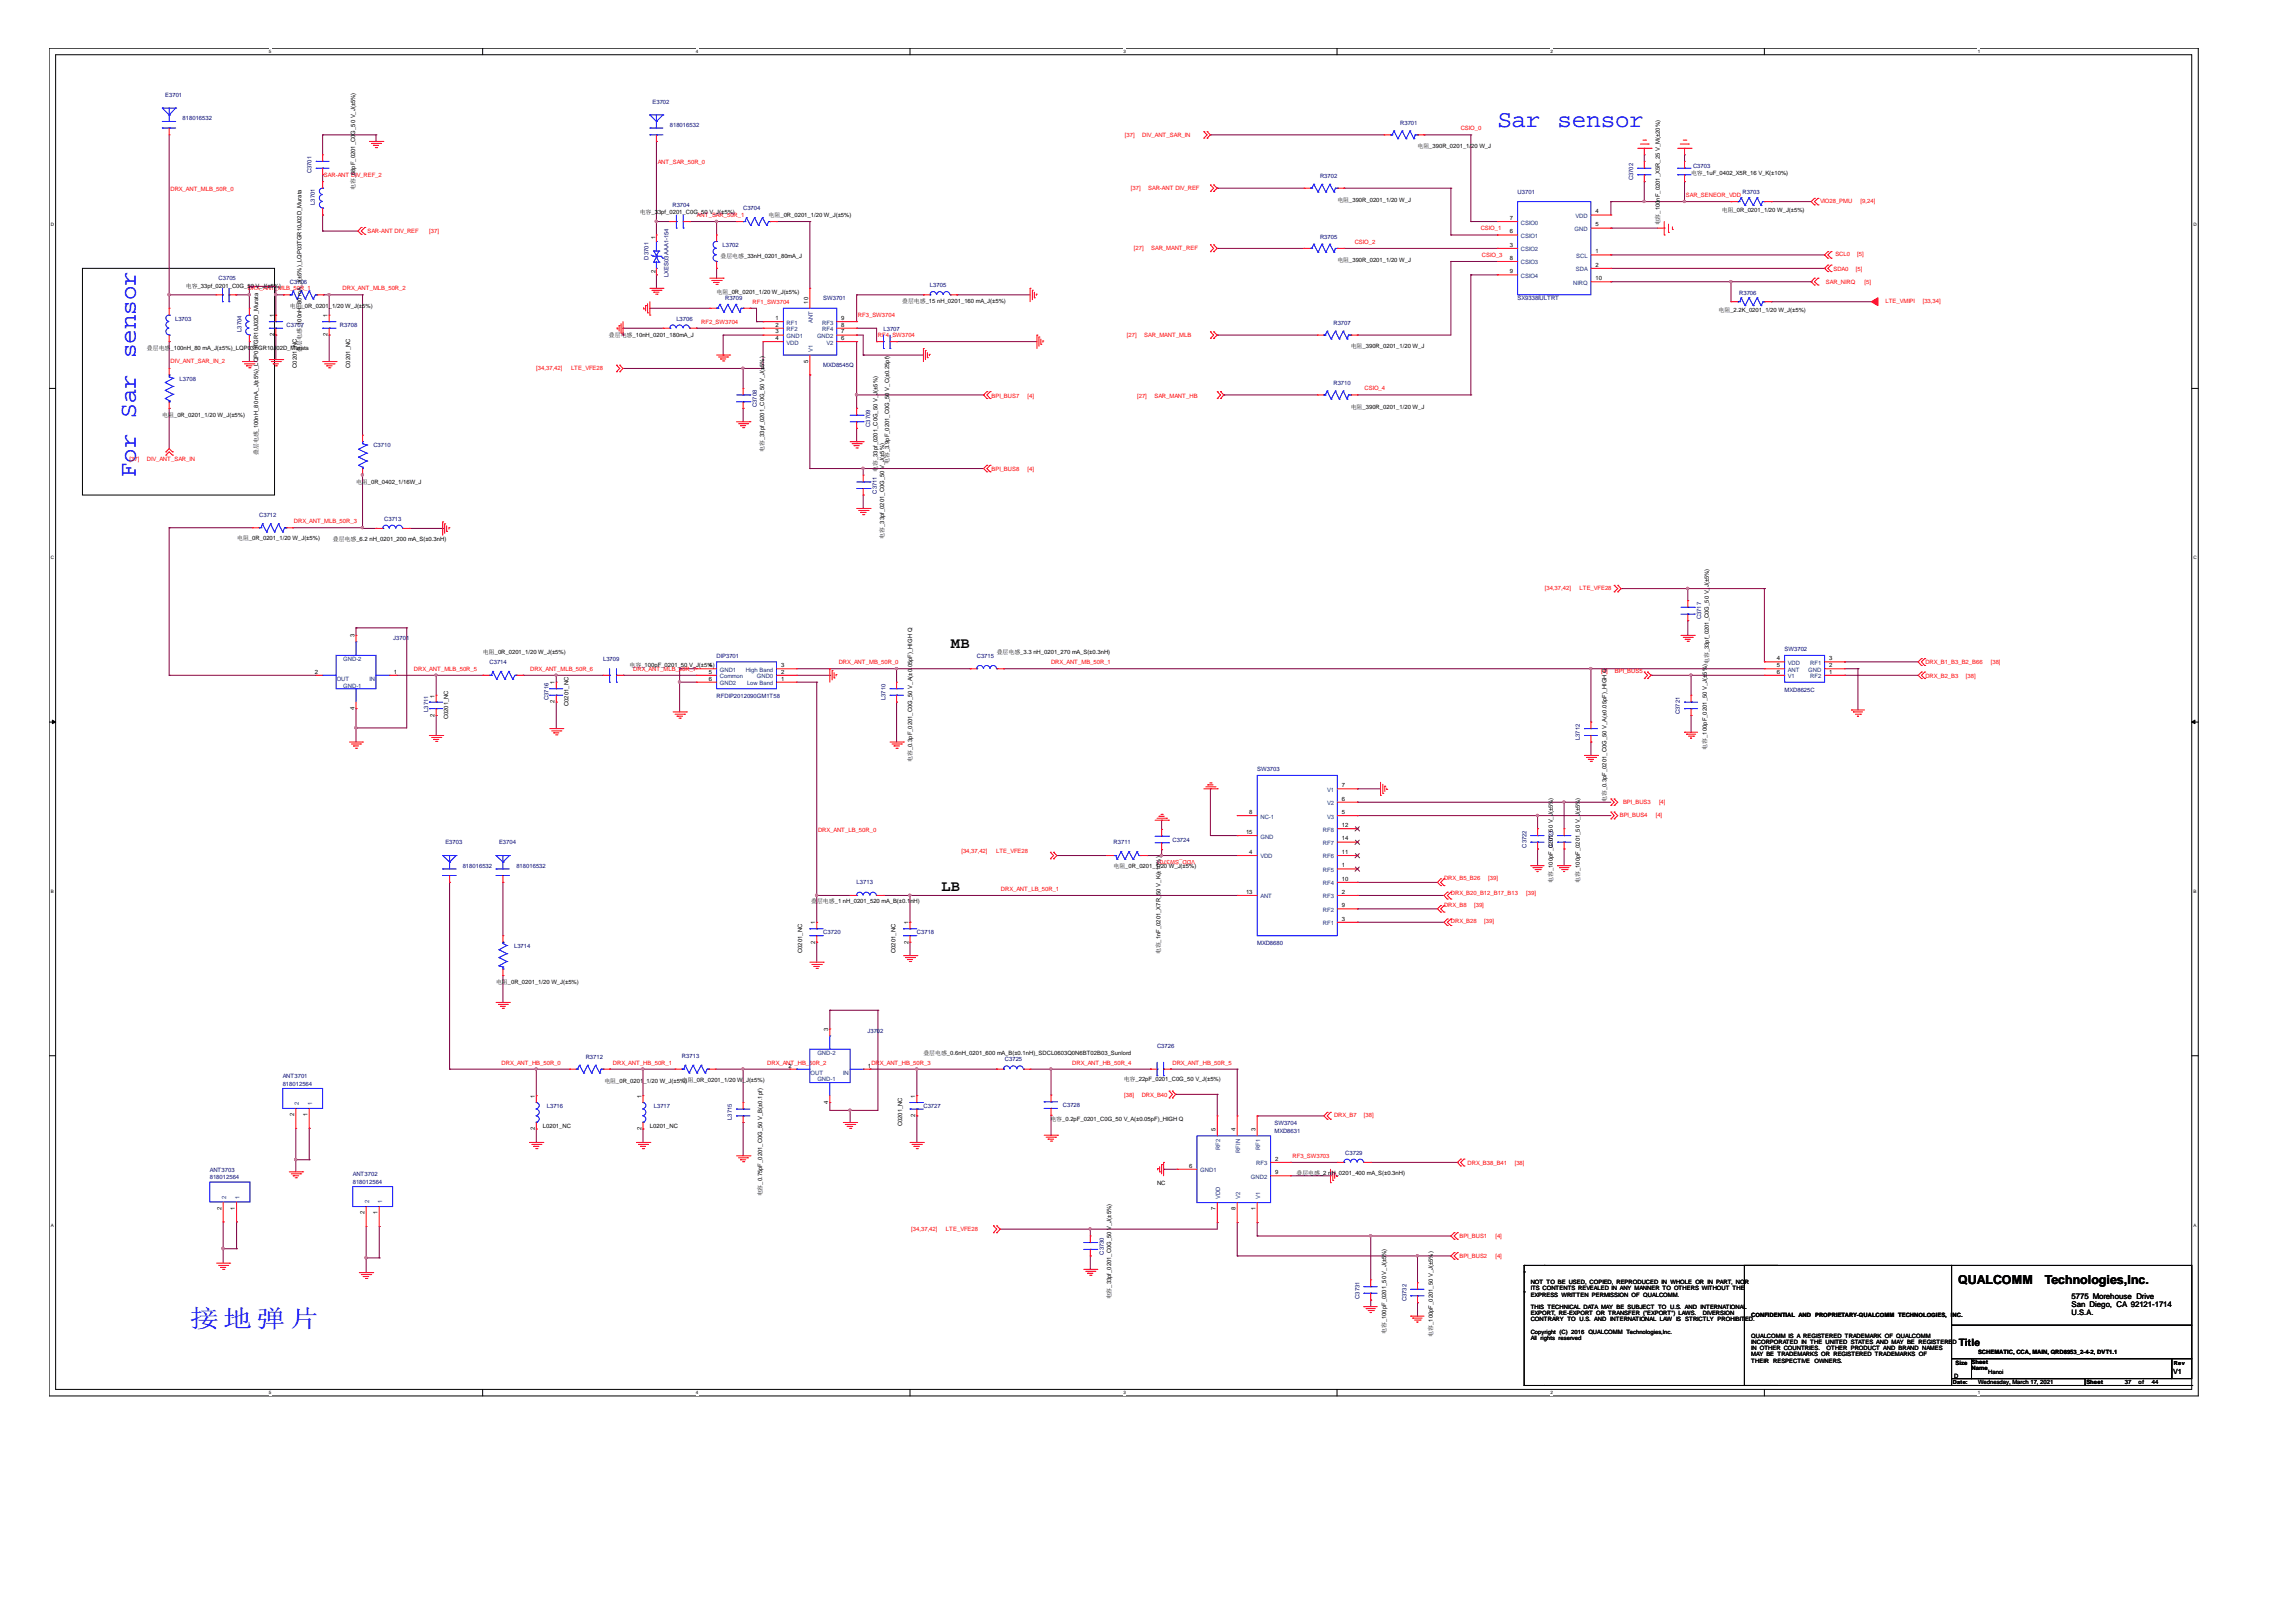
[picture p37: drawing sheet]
<svg xmlns="http://www.w3.org/2000/svg" width="297mm" height="210mm" viewBox="0 0 297 210" stroke-linecap="round" stroke-linejoin="round" font-family="sans-serif">
<defs><g id="words">
<text font-size="3.2" fill="#00f" x="24.6" y="171.8">接 地 弹 片</text>
<g font-size="3.1" fill="#00f">
<text x="193.7" y="16.5">Sar sensor</text>
<text x="17.6" y="61.7" transform="rotate(-90 17.6 61.7)">For Sar sensor</text>
</g>
<g font-size="2">
<text x="123" y="83.9">MB</text>
<text x="121.8" y="115.3">LB</text>
</g>
<g font-size="1.6">
<text x="253.3" y="166.1">QUALCOMM</text>
<text x="264.5" y="166.1">Technologies,Inc.</text>
</g>
<text font-size="1.3" x="253.4" y="174.1">Title</text>
<g font-size="1">
<text x="268" y="170.2">U.S.A.</text>
<text x="268" y="168.1">5775 Morehouse Drive</text>
<text x="268" y="169.1">San Diego, CA 92121-1714</text>
</g>
<text font-size=".9" x="281.1" y="177.8">V1</text>
<g font-size=".8" fill="#000080">
<text x="21.4" y="12.5">E3701</text>
<text x="23.6" y="15.6">818016532</text>
<text x="84.4" y="13.4">E3702</text>
<text x="86.7" y="16.4">818016532</text>
<text x="181.1" y="16.2">R3701</text>
<text x="40.3" y="22.5" transform="rotate(-90 40.3 22.5)">C3701</text>
<text x="170.8" y="23.1">R3702</text>
<text x="211.3" y="23.3" transform="rotate(-90 211.3 23.3)">C3702</text>
<text x="219" y="21.7">C3703</text>
<text x="40.7" y="26.5" transform="rotate(-90 40.7 26.5)">L3701</text>
<text x="87" y="26.7">R3704</text>
<text x="96.1" y="27.2">C3704</text>
<text x="196.3" y="25.1">U3701</text>
<text x="225.4" y="25.2">R3703</text>
<text x="83.9" y="33.6" transform="rotate(-90 83.9 33.6)">D3701</text>
<text x="86.5" y="35.8" transform="rotate(-90 86.5 35.8)">LXES03AAA1-154</text>
<text x="93.5" y="32">L3702</text>
<text x="170.8" y="30.9">R3705</text>
<text x="22.6" y="41.5">L3703</text>
<text x="28.3" y="36.2">C3705</text>
<text x="37.5" y="36.7">C3706</text>
<text x="87.5" y="41.5">L3706</text>
<text x="93.8" y="38.9">R3709</text>
<text x="106.5" y="38.9">SW3701</text>
<text x="120.3" y="37.2">L3705</text>
<text x="196.3" y="38.9">SX9338IULTRT</text>
<text x="225" y="38.1">R3706</text>
<text x="31.2" y="42.9" transform="rotate(-90 31.2 42.9)">L3704</text>
<text x="37.1" y="42.3">C3707</text>
<text x="44" y="42.3">R3708</text>
<text x="106.5" y="47.5">MXD8545Q</text>
<text x="114.3" y="42.8">L3707</text>
<text x="172.5" y="42.1">R3707</text>
<text x="23.2" y="49.2">L3708</text>
<text x="97.9" y="52.7" transform="rotate(-90 97.9 52.7)">C3708</text>
<text x="172.5" y="49.8">R3710</text>
<text x="48.3" y="57.9">C3710</text>
<text x="112.6" y="55.3" transform="rotate(-90 112.6 55.3)">C3709</text>
<text x="113.5" y="63.9" transform="rotate(-90 113.5 63.9)">C3711</text>
<text x="33.5" y="66.9">C3712</text>
<text x="49.7" y="67.4">C3713</text>
<text x="50.9" y="82.8">J3701</text>
<text x="220.1" y="80.2" transform="rotate(-90 220.1 80.2)">C3717</text>
<text x="63.3" y="86">C3714</text>
<text x="78" y="85.5">L3709</text>
<text x="92.7" y="85.1">DIP3701</text>
<text x="126.4" y="85.1">C3715</text>
<text x="230.9" y="84.2">SW3702</text>
<text x="230.9" y="89.5">MXD8625C</text>
<text x="55.4" y="92.1" transform="rotate(-90 55.4 92.1)">L3711</text>
<text x="71" y="90.6" transform="rotate(-90 71 90.6)">C3716</text>
<text x="92.7" y="90.4">RFDIP2012090GM1T58</text>
<text x="114.6" y="90.6" transform="rotate(-90 114.6 90.6)">L3710</text>
<text x="204.4" y="95.8" transform="rotate(-90 204.4 95.8)">L3712</text>
<text x="217.3" y="92.4" transform="rotate(-90 217.3 92.4)">C3721</text>
<text x="162.6" y="99.8">SW3703</text>
<text x="57.6" y="109.3">E3703</text>
<text x="59.9" y="112.3">818016532</text>
<text x="64.6" y="109.3">E3704</text>
<text x="66.8" y="112.3">818016532</text>
<text x="144.1" y="109.3">R3711</text>
<text x="151.7" y="108.9">C3724</text>
<text x="197.5" y="109.7" transform="rotate(-90 197.5 109.7)">C3722</text>
<text x="200.9" y="109.7" transform="rotate(-90 200.9 109.7)">C3723</text>
<text x="110.8" y="114.4">L3713</text>
<text x="66.5" y="122.7">L3714</text>
<text x="106.5" y="120.9">C3720</text>
<text x="118.6" y="120.9">C3718</text>
<text x="162.6" y="122.3">MXD8680</text>
<text x="75.8" y="137.1">R3712</text>
<text x="88.2" y="136.9">R3713</text>
<text x="112.2" y="133.7">J3702</text>
<text x="130" y="137.3">C3725</text>
<text x="149.7" y="135.6">C3726</text>
<text x="36.6" y="139.5">ANT3701</text>
<text x="36.6" y="140.5">818012564</text>
<text x="70.7" y="143.4">L3716</text>
<text x="84.6" y="143.4">L3717</text>
<text x="119.5" y="143.4">C3727</text>
<text x="137.5" y="143.3">C3728</text>
<text x="94.7" y="144.9" transform="rotate(-90 94.7 144.9)">L3715</text>
<text x="164.9" y="145.6">SW3704</text>
<text x="164.9" y="146.7">MXD8631</text>
<text x="174" y="149.5">C3729</text>
<text x="27.1" y="151.6">ANT3703</text>
<text x="27.1" y="152.6">818012564</text>
<text x="45.6" y="152.2">ANT3702</text>
<text x="45.6" y="153.2">818012564</text>
<text x="142.8" y="162.4" transform="rotate(-90 142.8 162.4)">C3730</text>
<text x="175.9" y="168.1" transform="rotate(-90 175.9 168.1)">C3731</text>
<text x="181.9" y="168.4" transform="rotate(-90 181.9 168.4)">C3732</text>
</g>
<g font-size=".8" fill="#f00">
<text x="145.5" y="17.8">[37]</text>
<text x="147.8" y="17.8">DIV_ANT_SAR_IN</text>
<text x="189" y="16.9">CSIO_0</text>
<text x="41.9" y="22.9">SAR-ANT DIV_REF_2</text>
<text x="85.1" y="21.3">ANT_SAR_50R_0</text>
<text x="22.1" y="24.8">DRX_ANT_MLB_50R_0</text>
<text x="90.2" y="28.1">ANT_SAR_50R_1</text>
<text x="146.3" y="24.6">[37]</text>
<text x="148.5" y="24.6">SAR-ANT DIV_REF</text>
<text x="191.6" y="29.8">CSIO_1</text>
<text x="218.1" y="25.5">SAR_SENEOR_VDD</text>
<text x="235.5" y="26.3">VIO28_PMU</text>
<text x="240.7" y="26.3">[9,24]</text>
<text x="47.5" y="30.2">SAR-ANT DIV_REF</text>
<text x="55.5" y="30.2">[37]</text>
<text x="146.7" y="32.3">[27]</text>
<text x="148.9" y="32.3">SAR_MANT_REF</text>
<text x="175.3" y="31.6">CSIO_2</text>
<text x="191.7" y="33.2">CSIO_3</text>
<text x="237.2" y="35">SDA0</text>
<text x="237.4" y="33.1">SCL0</text>
<text x="240.1" y="35">[5]</text>
<text x="240.3" y="33.1">[5]</text>
<text x="32" y="37.6">DRX_ANT</text>
<text x="35.6" y="37.6">_MLB_50R_1</text>
<text x="44.3" y="37.6">DRX_ANT_MLB_50R_2</text>
<text x="90.7" y="41.9">RF2_SW3704</text>
<text x="97.4" y="39.3">RF1_SW3704</text>
<text x="111" y="41">RF3_SW3704</text>
<text x="236.2" y="36.7">SAR_NIRQ</text>
<text x="241.2" y="36.7">[5]</text>
<text x="243.9" y="39.2">LTE_VMIPI</text>
<text x="248.8" y="39.2">[33,34]</text>
<text x="22.1" y="47">DIV_ANT_SAR_IN_2</text>
<text x="69.4" y="47.9">[34,37,42]</text>
<text x="73.9" y="47.9">LTE_VFE28</text>
<text x="113.6" y="43.6">RF4_SW3704</text>
<text x="145.8" y="43.6">[27]</text>
<text x="148" y="43.6">SAR_MANT_MLB</text>
<text x="128.3" y="51.5">BPI_BUS7</text>
<text x="132.9" y="51.5">[4]</text>
<text x="147.1" y="51.5">[27]</text>
<text x="149.4" y="51.5">SAR_MANT_HB</text>
<text x="176.5" y="50.5">CSIO_4</text>
<text x="16.8" y="59.6">[37]</text>
<text x="19" y="59.6">DIV_ANT_SAR_IN</text>
<text x="128.3" y="60.9">BPI_BUS8</text>
<text x="132.9" y="60.9">[4]</text>
<text x="38" y="67.7">DRX_ANT_MLB_50R_3</text>
<text x="199.9" y="76.4">[34,37,42]</text>
<text x="204.3" y="76.4">LTE_VFE28</text>
<text x="53.6" y="86.8">DRX_ANT_MLB_50R_5</text>
<text x="68.6" y="86.8">DRX_ANT_MLB_50R_6</text>
<text x="81.9" y="86.8">DRX_ANT_MLB_50R_7</text>
<text x="108.5" y="86">DRX_ANT_MB_50R_0</text>
<text x="136" y="86">DRX_ANT_MB_50R_1</text>
<text x="207.1" y="87.1">[4]</text>
<text x="208.9" y="87.1">BPI_BUS5</text>
<text x="249.1" y="86">DRX_B1_B3_B2_B66</text>
<text x="249.1" y="87.7">DRX_B2_B3</text>
<text x="254.3" y="87.7">[38]</text>
<text x="257.6" y="86">[38]</text>
<text x="105.8" y="107.7">DRX_ANT_LB_50R_0</text>
<text x="209.5" y="105.7">BPI_BUS4</text>
<text x="210" y="104">BPI_BUS3</text>
<text x="214.2" y="105.7">[4]</text>
<text x="214.6" y="104">[4]</text>
<text x="124.4" y="110.4">[34,37,42]</text>
<text x="128.9" y="110.4">LTE_VFE28</text>
<text x="154.6" y="111.3" transform="rotate(-180 154.6 111.3)">VDD_SW3701</text>
<text x="186.8" y="113.8">DRX_B5_B26</text>
<text x="192.5" y="113.8">[39]</text>
<text x="129.5" y="115.3">DRX_ANT_LB_50R_1</text>
<text x="186.8" y="117.3">DRX_B8</text>
<text x="187.7" y="115.8">DRX_B20_B12_B17_B13</text>
<text x="187.7" y="119.4">DRX_B28</text>
<text x="190.7" y="117.3">[39]</text>
<text x="192" y="119.4">[39]</text>
<text x="197.4" y="115.8">[39]</text>
<text x="64.9" y="137.8">DRX_ANT_HB_50R_0</text>
<text x="79.3" y="137.8">DRX_ANT_HB_50R_1</text>
<text x="99.3" y="137.8">DRX_ANT_HB_50R_2</text>
<text x="112.7" y="137.8">DRX_ANT_HB_50R_3</text>
<text x="138.7" y="137.8">DRX_ANT_HB_50R_4</text>
<text x="151.7" y="137.8">DRX_ANT_HB_50R_5</text>
<text x="145.5" y="141.9">[38]</text>
<text x="147.7" y="141.9">DRX_B40</text>
<text x="167.2" y="149.8">RF3_SW3703</text>
<text x="172.6" y="144.5">DRX_B7</text>
<text x="176.4" y="144.5">[38]</text>
<text x="189.9" y="150.7">DRX_B38_B41</text>
<text x="196" y="150.7">[38]</text>
<text x="117.9" y="159.3">[34,37,42]</text>
<text x="122.4" y="159.3">LTE_VFE28</text>
<text x="188.8" y="160.2">BPI_BUS1</text>
<text x="193.5" y="160.2">[4]</text>
<text x="188.8" y="162.8">BPI_BUS2</text>
<text x="193.5" y="162.8">[4]</text>
</g>
<g font-size=".8">
<text x="183.4" y="19.2">电阻_390R_0201_1/20 W_J</text>
<text x="218.8" y="22.7">电容_1uF_0402_X5R_16 V_K(±10%)</text>
<text x="45.9" y="24.6" transform="rotate(-90 45.9 24.6)">电容_68pF_0201_C0G_50 V_J(±5%)</text>
<text x="82.8" y="27.7">电容_33pf_0201_C0G_50 V_J(±5%)</text>
<text x="99.4" y="28.1">电阻_0R_0201_1/20 W_J(±5%)</text>
<text x="173" y="26.1">电阻_390R_0201_1/20 W_J</text>
<text x="195.3" y="28.5">7</text>
<text x="206.4" y="27.6">4</text>
<text x="206.4" y="29.3">5</text>
<text x="214.8" y="29.2" transform="rotate(-90 214.8 29.2)">电容_100</text>
<text x="214.8" y="26" transform="rotate(-90 214.8 26)">nF_0201_X5R_25 V_M(±20%)</text>
<text x="222.8" y="27.4">电阻_0R_0201_1/20 W_J(±5%)</text>
<text x="84.8" y="35.3" transform="rotate(-90 84.8 35.3)">2</text>
<text x="84.8" y="30.9" transform="rotate(-90 84.8 30.9)">1</text>
<text x="93.2" y="33.4">叠层电感_33nH_0201_80mA_J</text>
<text x="173" y="33.9">电阻_390R_0201_1/20 W_J</text>
<text x="195.3" y="31.9">3</text>
<text x="195.3" y="30.2">6</text>
<text x="195.3" y="33.6">8</text>
<text x="195.3" y="35.4">9</text>
<text x="206.4" y="32.8">1</text>
<text x="206.4" y="34.5">2</text>
<text x="24" y="37.3">电容_33pf_0201_C0G_50 V_J(±5%)</text>
<text x="35.5" y="41" transform="rotate(-90 35.5 41)">1</text>
<text x="37.5" y="39.8">电阻_0R_0201_1/20 W_J(±5%)</text>
<text x="42.4" y="41" transform="rotate(-90 42.4 41)">1</text>
<text x="92.7" y="38">电阻_0R_0201_1/20 W_J(±5%)</text>
<text x="100.3" y="41.4">1</text>
<text x="104.6" y="39.3" transform="rotate(-90 104.6 39.3)">10</text>
<text x="108.8" y="41.4">9</text>
<text x="116.7" y="39.2">叠层电感_15 nH_0201_160 mA_J(±5%)</text>
<text x="206.4" y="36.3">10</text>
<text x="222.3" y="40.4">电阻_2.2K_0201_1/20 W_J(±5%)</text>
<text x="19" y="45.4">叠层电感</text>
<text x="22.1" y="45.4">_100nH_80 mA_J(±5%)_LQP03TGR10J02D_Murata</text>
<text x="35.5" y="43.5" transform="rotate(-90 35.5 43.5)">2</text>
<text x="38.4" y="47.6" transform="rotate(-90 38.4 47.6)">C0201_NC</text>
<text x="39" y="45.5" transform="rotate(-90 39 45.5)">叠层电感_100nH_80 mA_J(±5%)_LQP03TGR10J02D_Murata</text>
<text x="42.4" y="43.5" transform="rotate(-90 42.4 43.5)">2</text>
<text x="45.3" y="47.6" transform="rotate(-90 45.3 47.6)">C0201_NC</text>
<text x="78.8" y="43.7">叠层电感_10nH_0201_180mA_J</text>
<text x="100.3" y="42.3">2</text>
<text x="100.3" y="43.2">3</text>
<text x="100.3" y="44">4</text>
<text x="104.6" y="47" transform="rotate(-90 104.6 47)">5</text>
<text x="108.8" y="42.3">8</text>
<text x="108.8" y="44">6</text>
<text x="108.8" y="43.2">7</text>
<text x="174.8" y="45.1">电阻_390R_0201_1/20 W_J</text>
<text x="21" y="54">电阻_0R_0201_1/20 W_J(±5%)</text>
<text x="174.8" y="52.9">电阻_390R_0201_1/20 W_J</text>
<text x="33.4" y="58.9" transform="rotate(-90 33.4 58.9)">叠层电感_100nH_80 mA_J(±5%)_LQP03TGR10J02D_Murata</text>
<text x="98.8" y="58.5" transform="rotate(-90 98.8 58.5)">电容_33pf_0201_C0G_50 V_J(±5%)</text>
<text x="46.1" y="62.6">电阻_0R_0402_1/16W_J</text>
<text x="113.5" y="61.1" transform="rotate(-90 113.5 61.1)">电容_33pf_0201_C0G_50 V_J(±5%)</text>
<text x="115" y="60" transform="rotate(-90 115 60)">电容_3.9pF_0201_C0G_50 V_C(±0.25pf)</text>
<text x="30.7" y="69.9">电阻_0R_0201_1/20 W_J(±5%)</text>
<text x="43.1" y="70">叠层电感_6.2 nH_0201_200 mA_S(±0.3nH)</text>
<text x="114.4" y="69.7" transform="rotate(-90 114.4 69.7)">电容_33pf_0201_C0G_50 V_J(±5%)</text>
<text x="45.8" y="82.5" transform="rotate(-90 45.8 82.5)">3</text>
<text x="40.7" y="87.2">2</text>
<text x="51" y="87.2">1</text>
<text x="62.5" y="84.7">电阻_0R_0201_1/20 W_J(±5%)</text>
<text x="71.8" y="88.5" transform="rotate(-90 71.8 88.5)">1</text>
<text x="81.4" y="86.4">电容_100pF_0201_50 V_J(±5%)</text>
<text x="91.7" y="86.3">4</text>
<text x="91.7" y="88.1">6</text>
<text x="91.7" y="87.2">5</text>
<text x="101" y="88.1">1</text>
<text x="101" y="87.2">2</text>
<text x="101" y="86.3">3</text>
<text x="128.9" y="84.7">叠层电感_3.3 nH_0201_270 mA_S(±0.3nH)</text>
<text x="220.8" y="87.3" transform="rotate(-90 220.8 87.3)">5%)</text>
<text x="221.1" y="86" transform="rotate(-90 221.1 86)">电容_33pf_0201_C0G_50 V_J(±5%)</text>
<text x="229.9" y="85.4">4</text>
<text x="229.9" y="86.3">5</text>
<text x="229.9" y="87.2">6</text>
<text x="236.6" y="86.3">2</text>
<text x="236.6" y="87.2">1</text>
<text x="236.6" y="85.4">3</text>
<text x="45.8" y="91.9" transform="rotate(-90 45.8 91.9)">4</text>
<text x="56.2" y="92.7" transform="rotate(-90 56.2 92.7)">2</text>
<text x="56.2" y="90.3" transform="rotate(-90 56.2 90.3)">1</text>
<text x="58" y="93.1" transform="rotate(-90 58 93.1)">C0201_NC</text>
<text x="71.8" y="91" transform="rotate(-90 71.8 91)">2</text>
<text x="73.5" y="91.4" transform="rotate(-90 73.5 91.4)">C0201_NC</text>
<text x="118" y="98.6" transform="rotate(-90 118 98.6)">电容_0.3pF_0201_C0G_50 V_A(±0.05pF)_HIGH Q</text>
<text x="173.6" y="101.9">7</text>
<text x="220.8" y="97" transform="rotate(-90 220.8 97)">电容_100pF_0201_50 V_J(±</text>
<text x="161.2" y="107.9">15</text>
<text x="161.6" y="105.3">8</text>
<text x="173.6" y="105.3">5</text>
<text x="173.6" y="103.6">6</text>
<text x="173.6" y="107">12</text>
<text x="207.9" y="103.8" transform="rotate(-90 207.9 103.8)">电容_0.3pF_0201_C0G_50 V_A(±0.05pF)_HIGH Q</text>
<text x="144.1" y="112.4">电阻_0R_0201_1/20 W_J(±5%)</text>
<text x="161.6" y="110.5">4</text>
<text x="173.6" y="112.2">1</text>
<text x="173.6" y="114">10</text>
<text x="173.6" y="110.5">11</text>
<text x="173.6" y="108.8">14</text>
<text x="104.9" y="116.9">叠层电感_1 nH_0201_520 mA_B(±0.1nH)</text>
<text x="105.5" y="119.6" transform="rotate(-90 105.5 119.6)">1</text>
<text x="117.5" y="119.6" transform="rotate(-90 117.5 119.6)">1</text>
<text x="161.2" y="115.7">13</text>
<text x="173.6" y="115.7">2</text>
<text x="173.6" y="119.1">3</text>
<text x="173.6" y="117.4">9</text>
<text x="200.9" y="114.3" transform="rotate(-90 200.9 114.3)">电容_100pF_0201_50 V_J(±5%)</text>
<text x="204.4" y="114.3" transform="rotate(-90 204.4 114.3)">电容_100pF_0201_50 V_J(±5%)</text>
<text x="103.8" y="123.3" transform="rotate(-90 103.8 123.3)">C0201_NC</text>
<text x="105.5" y="122.1" transform="rotate(-90 105.5 122.1)">2</text>
<text x="115.9" y="123.3" transform="rotate(-90 115.9 123.3)">C0201_NC</text>
<text x="117.5" y="122.1" transform="rotate(-90 117.5 122.1)">2</text>
<text x="150.2" y="123.5" transform="rotate(-90 150.2 123.5)">电容_1nF_0201_X7R_50 V_K(±10%)</text>
<text x="64.2" y="127.4">电阻_0R_0201_1/20 W_J(±5%)</text>
<text x="107.1" y="133.4" transform="rotate(-90 107.1 133.4)">3</text>
<text x="119.5" y="136.5">叠层电感_0.6nH_0201_600 mA_B(±0.1nH)_SDCL0603Q0N6BT02B03_Sunlord</text>
<text x="69.2" y="142.1" transform="rotate(-90 69.2 142.1)">1</text>
<text x="78.2" y="140.1">电阻_0R_0201_1/20 W_J(±5%)</text>
<text x="83" y="142.1" transform="rotate(-90 83 142.1)">1</text>
<text x="88.2" y="140">电阻_0R_0201_1/20 W_J(±5%)</text>
<text x="102" y="138.1">2</text>
<text x="107.1" y="142.8" transform="rotate(-90 107.1 142.8)">4</text>
<text x="112.3" y="138.1">1</text>
<text x="118.4" y="142.1" transform="rotate(-90 118.4 142.1)">1</text>
<text x="145.4" y="139.9">电容_22pF_0201_C0G_50 V_J(±5%)</text>
<text x="38.1" y="144.5" transform="rotate(-90 38.1 144.5)">2</text>
<text x="39.8" y="144.5" transform="rotate(-90 39.8 144.5)">1</text>
<text x="69.2" y="146.3" transform="rotate(-90 69.2 146.3)">2</text>
<text x="70.2" y="146">L0201_NC</text>
<text x="83" y="146.3" transform="rotate(-90 83 146.3)">2</text>
<text x="84.1" y="146">L0201_NC</text>
<text x="116.7" y="145.8" transform="rotate(-90 116.7 145.8)">C0201_NC</text>
<text x="118.4" y="144.5" transform="rotate(-90 118.4 144.5)">2</text>
<text x="135.9" y="145.1">电容_0.2pF_0201_C0G_50 V_A(±0.05pF)_HIGH Q</text>
<text x="157.3" y="146.4" transform="rotate(-90 157.3 146.4)">5</text>
<text x="159.9" y="146.4" transform="rotate(-90 159.9 146.4)">4</text>
<text x="162.4" y="146.4" transform="rotate(-90 162.4 146.4)">3</text>
<text x="98.6" y="154.8" transform="rotate(-90 98.6 154.8)">电容_0.75pF_0201_C0G_50 V_B(±0.1pf)</text>
<text x="149.7" y="153.3">NC</text>
<text x="153.8" y="151.1">6</text>
<text x="165" y="150.2">2</text>
<text x="165" y="151.9">9</text>
<text x="167.7" y="152">叠层电感_2 nH_0201_400 mA_S(±0.3nH)</text>
<text x="28.7" y="156.6" transform="rotate(-90 28.7 156.6)">2</text>
<text x="30.4" y="156.6" transform="rotate(-90 30.4 156.6)">1</text>
<text x="47.2" y="157.2" transform="rotate(-90 47.2 157.2)">2</text>
<text x="48.9" y="157.2" transform="rotate(-90 48.9 157.2)">1</text>
<text x="157.3" y="156.6" transform="rotate(-90 157.3 156.6)">7</text>
<text x="159.9" y="156.6" transform="rotate(-90 159.9 156.6)">8</text>
<text x="162.4" y="156.6" transform="rotate(-90 162.4 156.6)">1</text>
<text x="198" y="167.8">EXPRESS WRITTEN PERMISSION OF QUALCOMM.</text>
<text x="198" y="166.2">NOT TO BE USED, COPIED, REPRODUCED IIIN WHOLE OR IIIN PART, NOR</text>
<text x="198" y="166.2">NOT TO BE USED, COPIED, REPRODUCED</text>
<text x="198" y="167">ITS CONTENTS REVEALED IIIN ANY MANNER TO OTHERS WITHOUT THE</text>
<text x="198" y="167">ITS CONTENTS REVEALED N ANY MANNER TO OTHERS WITHOUT THE</text>
<text x="215.1" y="166.2">N WHOLE OR</text>
<text x="221.1" y="166.2">N PART, NOR</text>
<text x="143.8" y="168.2" transform="rotate(-90 143.8 168.2)">电容_33pf_0201_C0G_50 V_J(±5%)</text>
<text x="179.3" y="172.6" transform="rotate(-90 179.3 172.6)">电容_100pF_0201_50 V_J(±5%)</text>
<text x="185.4" y="173" transform="rotate(-90 185.4 173)">电容_100pF_0201_50 V_J(±5%)</text>
<text x="198" y="172.6">Copyright (C) 2016 QUALCOMM Technologies,Inc.</text>
<text x="198" y="173.4">All rights reserved</text>
<text x="198" y="169.4">THIS TECHNICAL DATA MAY BE SUBJECT TO U.S. AND IIINTERNATIONAL</text>
<text x="198" y="171">CONTRARY TO U.S. AND IIINTERNATIONAL LAW IIIS STRICTLY PROHIBIT</text>
<text x="198" y="169.4">THIS TECHNICAL DATA MAY BE SUBJECT TO U.S. AND</text>
<text x="198" y="171">CONTRARY TO U.S. AND</text>
<text x="198" y="170.2">EXPORT, RE-EXPORT OR TRANSFER (((&quot;&quot;&quot;EXPORT&quot;) LAWS.</text>
<text x="198" y="170.2">EXPORT, RE-EXPORT OR TRANSFER</text>
<text x="208.5" y="171">NTERNATIONAL LAW</text>
<text x="213.1" y="170.2">EXPORT&quot;) LAWS.</text>
<text x="217" y="171">S STRICTLY PROHIBIT</text>
<text x="220.2" y="169.4">NTERNATIONAL</text>
<text x="220.3" y="170.2">DIVERSION</text>
<text x="225.8" y="171">ED.</text>
<text x="226.6" y="170.5">CONFIDENTIAL AND PROPRIETARY-QUALCOMM TECHNOLOGIES, INC.</text>
<text x="226.6" y="173.9">INCORPORATED IIIN THE UNITED STATES AND MAY BE REGISTERED</text>
<text x="226.6" y="173.9">INCORPORATED</text>
<text x="226.6" y="173.1">QUALCOMM IIIS A REGISTERED TRADEMARK OF QUALCOMM</text>
<text x="226.6" y="173.1">QUALCOMM</text>
<text x="231.6" y="173.1">S A REGISTERED TRADEMARK OF QUALCOMM</text>
<text x="233.2" y="173.9">N THE UNITED STATES AND MAY BE REGISTERED</text>
<text x="226.6" y="175.5">MAY BE TRADEMARKS OR REGISTERED TRADEMARKS OF</text>
<text x="226.6" y="174.7">IN OTHER COUNTRIES.</text>
<text x="226.6" y="176.3">THEIR</text>
<text x="229.4" y="176.3">RESPECTIVE</text>
<text x="234.7" y="176.3">OWNERS.</text>
<text x="236.3" y="174.7">OTHER PRODUCT AND BRAND NAMES</text>
<text x="252.8" y="178.3">D</text>
<text x="253" y="176.6">Size Sheet</text>
<text x="253" y="176.6">Size</text>
<text x="255.1" y="177.3">Name</text>
<text x="255.1" y="176.5">Sheet</text>
<text x="255.9" y="175.3">SCHEMATIC, CCA, MAIN, QRD8953_2-4-2, DVT1.1</text>
<text x="255.9" y="179.1">Wednesday, March 17, 2021</text>
<text x="257.2" y="177.9">Hanoi</text>
<text x="269.9" y="179.1">Sheet</text>
<text x="274.9" y="179.1">37</text>
<text x="276.6" y="179.1">of</text>
<text x="278.4" y="179.1">44</text>
</g>
<g font-size=".8" fill="#004080">
<text x="196.8" y="29.1">CSIO0</text>
<text x="203.7" y="29.9">GND</text>
<text x="203.8" y="28.2">VDD</text>
<text x="196.8" y="32.5">CSIO2</text>
<text x="196.8" y="30.8">CSIO1</text>
<text x="196.8" y="34.2">CSIO3</text>
<text x="196.8" y="36">CSIO4</text>
<text x="203.9" y="35.1">SDA</text>
<text x="203.9" y="33.4">SCL</text>
<text x="105.2" y="41.8" transform="rotate(-90 105.2 41.8)">ANT</text>
<text x="203.5" y="36.8">NIRQ</text>
<text x="101.8" y="42">RF1</text>
<text x="101.8" y="42.9">RF2</text>
<text x="101.8" y="43.7">GND1</text>
<text x="101.8" y="44.6">VDD</text>
<text x="105.2" y="45.5" transform="rotate(-90 105.2 45.5)">V1</text>
<text x="105.7" y="43.7">GND2</text>
<text x="106.4" y="42">RF3</text>
<text x="106.4" y="42.9">RF4</text>
<text x="106.9" y="44.6">V2</text>
<text x="43.6" y="88.1">OUT</text>
<text x="44.4" y="85.5">GND-2</text>
<text x="44.4" y="89">GND-1</text>
<text x="47.8" y="88.1">IN</text>
<text x="93.1" y="86.9">GND1</text>
<text x="93.1" y="87.8">Common</text>
<text x="93.1" y="88.7">GND2</text>
<text x="96.5" y="86.9">High Band</text>
<text x="96.6" y="88.7">Low Band</text>
<text x="97.9" y="87.8">GND0</text>
<text x="231.3" y="86">VDD</text>
<text x="231.3" y="86.9">ANT</text>
<text x="231.3" y="87.8">V1</text>
<text x="233.9" y="86.9">GND</text>
<text x="234.2" y="87.8">RF2</text>
<text x="234.2" y="86">RF1</text>
<text x="163.1" y="105.9">NC-1</text>
<text x="171.2" y="107.6">RF8</text>
<text x="171.7" y="105.9">V3</text>
<text x="171.7" y="104.2">V2</text>
<text x="171.7" y="102.5">V1</text>
<text x="163.1" y="111.1">VDD</text>
<text x="163.1" y="108.5">GND</text>
<text x="171.2" y="112.8">RF5</text>
<text x="171.2" y="111.1">RF6</text>
<text x="171.2" y="109.4">RF7</text>
<text x="163.1" y="116.3">ANT</text>
<text x="171.2" y="116.3">RF3</text>
<text x="171.2" y="119.7">RF1</text>
<text x="171.2" y="118">RF2</text>
<text x="171.2" y="114.6">RF4</text>
<text x="105.7" y="136.5">GND-2</text>
<text x="38.7" y="143" transform="rotate(-90 38.7 143)">2</text>
<text x="40.4" y="143" transform="rotate(-90 40.4 143)">1</text>
<text x="104.9" y="139.1">OUT</text>
<text x="105.7" y="139.9">GND-1</text>
<text x="109.1" y="139.1">IN</text>
<text x="157.9" y="148.9" transform="rotate(-90 157.9 148.9)">RF2</text>
<text x="160.4" y="149.2" transform="rotate(-90 160.4 149.2)">RFIN</text>
<text x="163" y="148.9" transform="rotate(-90 163 148.9)">RF1</text>
<text x="29.3" y="155.1" transform="rotate(-90 29.3 155.1)">2</text>
<text x="31" y="155.1" transform="rotate(-90 31 155.1)">1</text>
<text x="47.8" y="155.7" transform="rotate(-90 47.8 155.7)">2</text>
<text x="49.4" y="155.7" transform="rotate(-90 49.4 155.7)">1</text>
<text x="155.3" y="151.7">GND1</text>
<text x="157.9" y="155.2" transform="rotate(-90 157.9 155.2)">VDD</text>
<text x="160.4" y="155.2" transform="rotate(-90 160.4 155.2)">V2</text>
<text x="161.8" y="152.5">GND2</text>
<text x="162.5" y="150.8">RF3</text>
<text x="163" y="155.2" transform="rotate(-90 163 155.2)">V1</text>
</g>
<g font-size=".7">
<text x="252.6" y="179">Date:</text>
<text x="281.2" y="176.6">Rev</text>
</g>
<g font-size=".6">
<text x="34.8" y="6.9">5</text>
<text x="90" y="6.9">4</text>
<text x="145.3" y="6.9">3</text>
<text x="200.6" y="6.9">2</text>
<text x="255.9" y="6.9">1</text>
<text x="6.6" y="29.2">D</text>
<text x="283.8" y="29.2">D</text>
<text x="6.6" y="72.4">C</text>
<text x="283.8" y="72.4">C</text>
<text x="6.6" y="115.6">B</text>
<text x="283.8" y="115.6">B</text>
<text x="6.6" y="158.8">A</text>
<text x="283.8" y="158.8">A</text>
<text x="34.8" y="180.4">5</text>
<text x="90" y="180.4">4</text>
<text x="145.3" y="180.4">3</text>
<text x="200.6" y="180.4">2</text>
<text x="255.9" y="180.4">1</text>
</g>
</g></defs>
<path d="M6.3 6.2h278.1v174.4l-278 .1zM7.2 7.1h276.3v172.7h-276.3z" fill="none" stroke="#000" stroke-width=".13"/>
<g fill="#fff">
<path d="M34.8 6.3h.3v.7h-.3z"/>
<path d="M34.8 179.9h.3v.7h-.3z"/>
</g>
<path d="M62.4 6.2v.9M62.4 179.8v.9" fill="none" stroke="#000" stroke-width=".13"/>
<g fill="#fff">
<path d="M90 6.3h.3v.7h-.3z"/>
<path d="M90 179.9h.3v.7h-.3z"/>
</g>
<path d="M117.7 6.2v.9M117.7 179.8v.9" fill="none" stroke="#000" stroke-width=".13"/>
<g fill="#fff">
<path d="M145.3 6.3h.3v.7h-.3z"/>
<path d="M145.3 179.9h.3v.7h-.3z"/>
</g>
<path d="M173 6.2v.9M173 179.8v.9" fill="none" stroke="#000" stroke-width=".13"/>
<g fill="#fff">
<path d="M200.6 6.3h.3v.7h-.3z"/>
<path d="M200.6 179.9h.3v.7h-.3z"/>
</g>
<path d="M228.3 6.2v.9M228.3 179.8v.9" fill="none" stroke="#000" stroke-width=".13"/>
<g fill="#fff">
<path d="M255.9 6.3h.3v.7h-.3z"/>
<path d="M255.9 179.9h.3v.7h-.3z"/>
<path d="M6.6 28.7h.3v.7h-.3z"/>
<path d="M283.8 28.7h.3v.7h-.3z"/>
<path d="M6.6 71.9h.3v.6h-.3z"/>
<path d="M283.8 71.9h.3v.6h-.3z"/>
</g>
<path d="M6.4 50.3h.8M283.6 50.3h.8" fill="none" stroke="#000" stroke-width=".13"/>
<g fill="#fff">
<path d="M6.6 115h.3v.7h-.3z"/>
<path d="M283.8 115h.3v.7h-.3z"/>
</g>
<path d="M6.4 93.4h.8M283.6 93.4h.8" fill="none" stroke="#000" stroke-width=".13"/>
<g fill="#000" stroke="#000" stroke-width=".13">
<path d="M6.8 93.2l.4 .2-.4 .3z" fill-rule="evenodd"/>
<path d="M283.5 93.4l.5-.2v.5z" fill-rule="evenodd"/>
</g>
<g fill="#fff">
<path d="M6.6 158.2h.3v.7h-.3z"/>
<path d="M283.8 158.2h.3v.7h-.3z"/>
</g>
<g fill="none" stroke="#000" stroke-width=".13">
<path d="M10.7 34.7h24.8v29.4h-24.8zM6.4 136.6h.8M283.6 136.6h.8M197.2 179.3h.1M197.2 167.2h.1M197.2 163.8h.1M197.2 164.6h.1M197.2 179.3h32.8M197.2 163.8v15.5M197.2 163.8h32.8M199.8 163.8h.1M199.8 179.3h.1"/>
<path d="M225.7 163.8h26.8v15.5h-26.8zM252.5 163.8h31v7.7h-31zM252.5 171.5h31v4.3h-31zM252.5 175.8h2.6v2.6h-2.6zM252.5 178.4h17.2v.9h-17.2zM255.1 175.8h25.9v2.6h-25.9zM269.7 179.3h13.8M281 175.8h2.5v2.6h-2.5zM283.5 179.3h.1"/>
</g>
<g fill="none" stroke="#800040" stroke-width=".13">
<path d="M21.9 17.5v22.4M41.7 17.5h.1M41.7 17.5h6.9M41.7 17.5v2.5M48.6 17.5h.1M48.6 18.3h.1M48.6 17.5v.8M84.9 18.3h.1M84.9 18.3v12.1M156.6 17.5h.1M156.6 17.5h22.5M184.2 17.5h.1"/>
<path d="M184.2 17.5h6.1M190.3 17.5h.1M190.3 17.5v11.2M21.9 38.2h6M21.9 38.2h.1M30.5 38.2h.1M30.5 38.2h1.8M32.3 37.1h.1M32.3 38.2h.1M32.3 37.1v2.8M32.3 37.1h3.4v3.7M35.7 38.2h.1"/>
<path d="M35.7 38.2h1M36.7 38.2h.1M41.7 29.9h4.6M41.7 29.9h.1M41.7 27.8h.1M41.7 22.6h.1M41.7 22.6v.9M41.7 27.8v2.1M41.8 38.2h.1M41.8 38.2h5.1M42.6 38.2h.1M42.6 38.2v2.6"/>
<path d="M46.9 38.2h.1M46.9 38.2v18.1M84.1 39.9h7.7M84.1 39.9h.1M84.9 28.7h1.8M84.9 28.7h.1M84.9 35.6h.1M84.9 35.6v1.7M89.2 28.7h6.1M89.2 28.7h.1M92.7 28.7h.1M92.7 34.7h.1"/>
<path d="M92.7 28.7v1.7M92.7 34.7v1.3M97 39.9h.1M97 39.9h.9v1.7M100.5 28.7h4.3M100.5 28.7h.1M104.8 28.7h.1M104.8 28.7v8.6M110.8 38.2h.1M110.8 38.2h8.7M110.8 38.2v3.4M119.5 38.2h.1"/>
<path d="M123.8 38.2h.1M123.8 38.2h9.5M157.5 24.4h.1M157.5 32.1h.1M157.5 24.4h11.2M157.5 32.1h11.2M173.9 24.4h.1M173.9 32.1h19.8M173.9 24.4h13.8M187.7 30.4h6M187.7 33.8h6M187.7 24.4h.1"/>
<path d="M187.7 30.4h.1M187.7 33.8h.1M187.7 24.4v6M187.7 33.8v9.6h-12.1M190.3 28.7h3.4M190.3 35.6h3.4M190.3 28.7h.1M190.3 35.6h.1M190.3 35.6v15.5M193.7 32.1h.1M208.4 29.5h6.1M208.4 36.5h25.9"/>
<path d="M208.4 33h27.7M208.4 26.1h15.5M208.4 26.1h.1M208.4 29.5h.1M208.4 33h.1M208.4 36.5h.1M208.4 26.1v1.7M208.4 34.7h27.7M212.7 20h.1M212.7 26.1h.1M212.7 23.5h.1M212.7 20v.9"/>
<path d="M212.7 23.5v2.6M217.9 20h.1M217.9 23.5h.1M217.9 20v.9M217.9 23.5v2.6M223.9 36.5h.1M223.9 26.1h.1M223.9 36.5v2.5M229.2 26.1h.1M229.2 39h.1M229.2 26.1h5.1M229.2 39h12.9"/>
<path d="M234.3 36.5h.1M236.1 34.7h.1M21.9 52.8h.1M21.9 44.2h.1M21.9 44.2v3.5M21.9 52.8v5.3M32.3 44.2h.1M32.3 44.2v2.6M35.7 43.4h.1M35.7 43.4v3.1M42.6 43.4h.1M42.6 43.4v3.4"/>
<path d="M80.6 42.5h5.2M80.6 42.5h.1M80.6 47.7h18.1M90.1 42.5h8.6M90.1 42.5h.1M93.6 43.4h5.1M93.6 43.4h.1M93.6 45.9h.1M93.6 43.4v2.5M96.1 52.8h.1M96.1 47.7h.1M96.1 47.7v2.6"/>
<path d="M96.1 52.8v1.8M97.9 41.6h.1M97.9 41.6h.8M98.7 47.7h.1M98.7 41.6h.1M98.7 44.2v3.5M104.8 48.5h.1M104.8 48.5v12.1M110.8 51.1h16.5M110.8 44.2h.1M110.8 43.4h.1M110.8 42.5h.1"/>
<path d="M110.8 51.1h.1M110.8 52.8h.1M110.8 57.2h.1M110.8 44.2v8.6M110.8 55.4v1.8M110.8 42.5h2.6v1.7M110.8 43.4h.9v2.5M111.7 45.9h.1M111.7 45.9h7.8M113.4 44.2h.1M116 44.2h.1M116 44.2h18.2"/>
<path d="M157.5 43.4h.1M157.5 43.4h12.9M158.3 51.1h.1M158.3 51.1h12.1M175.6 43.4h.1M175.6 51.1h14.7M190.3 51.1h.1M21.9 68.3h.1M21.9 68.3v19.1M21.9 68.3h10.8M37.8 68.3h.1M37.8 68.3h9.1"/>
<path d="M46.9 61.5h.1M46.9 68.3h.1M46.9 68.4h.1M46.9 60.6v7.8M46.9 68.4h1.7M48.6 68.4h.1M53 68.4h4.3M57.3 68.4h.1M104.8 60.6h22.5M104.8 60.6h.1M111.7 60.6h.1M111.7 64.1h.1"/>
<path d="M111.7 60.6v.9M111.7 64.1v1.7M209.7 76.2h.1M209.7 76.2h18.6M218.4 76.2h.1M218.4 76.2v1.5M228.3 76.2h.1M228.3 76.2v9.5M21.9 87.4h19M21.9 87.4h.1M46.1 91.7h.1M46.1 94.2h.1"/>
<path d="M46.1 81.3h.1M46.1 81.3v.9M46.1 91.7v4.3M46.1 81.3h6.5M51.2 87.4h11.3M52.6 81.3h.1M52.6 81.3v12.9h-6.5M56.4 87.4h.1M56.4 92.6h.1M56.4 87.4v2.6M56.4 92.6v2.6M62.5 87.4h.1"/>
<path d="M67.6 87.4h.1M67.6 87.4h10.4M72 90.9h.1M72 87.4h.1M72 87.4v.9M72 90.9v3.4M80.6 87.4h.1M80.6 87.4h9.5M87.9 86.5h2.2M87.9 88.3h2.2M87.9 86.5h.1M87.9 88.3h.1"/>
<path d="M87.9 86.5v5.6M103 87.4h4.4M103 86.5h22.5M103 88.3h2.7M105.7 88.3h.1M105.7 88.3v31.1M107.4 87.4h.1M116 90.9h.1M116 86.5h.1M116 86.5v1.8M116 90.9v5.1M125.5 86.5h.1"/>
<path d="M129.8 86.5h.1M129.8 86.5h98.5M205.8 96h.1M205.8 86.5h.1M205.8 86.5v6.9M205.8 96v1.8M213.6 87.4h14.7M213.6 87.4h.1M218.4 80.3h.1M218.4 80.3v1.9M218.8 92.6h.1M218.8 87.4h.1"/>
<path d="M218.8 87.4v2.6M218.8 92.6v2.2M238.6 85.7h.1M238.6 87.4h.1M238.6 87.4h9.6M238.6 86.5h1.8M238.6 85.7h9.6M240.4 86.5h.1M240.4 86.5v5.4M58.2 114.2h.1M58.2 114.2v24.2M65.1 114.2h.1"/>
<path d="M65.1 114.2v6.9M105.7 115.9h.1M105.7 115.9h4.3M114.3 115.9h.1M114.3 115.9h45.8M117.7 119.4h.1M117.7 115.9v3.5M136.7 110.7h6.5M136.7 110.7h.1M148.4 110.7h.1M148.4 110.7h11.7M150.3 110.7h.1"/>
<path d="M150.3 110h.1M150.3 106.1h.1M150.3 106.1v1.2M150.3 110v.9M156.6 102.1h.1M156.6 102.1v6h3.5M160.1 115.9h.1M160.1 108.1h.1M175.6 103.8h32.8M175.6 102.1h3M175.6 105.6h32.8M175.6 114.2h.1"/>
<path d="M175.6 117.6h.1M175.6 103.8h.1M175.6 105.6h.1M175.6 115.9h.1M175.6 119.4h.1M175.6 102.1h.1M175.6 114.2h10.4M175.6 117.6h10.4M175.6 115.9h11.2M175.6 119.4h11.2M198.9 105.6h.1M198.9 109.9h.1"/>
<path d="M198.9 105.6v1.6M198.9 109.9v2.1M202.4 103.8h.1M202.4 109.9h.1M202.4 103.8v3.4M202.4 109.9v2.1M58.2 138.4h.1M58.2 138.4h15.5M65.1 126.3h.1M65.1 126.3v3.4M69.4 138.4h.1M69.4 138.4v3.4"/>
<path d="M78.9 138.4h.1M78.9 138.4h8.4M83.2 138.4h.1M83.2 138.4v3.4M92.5 138.4h9.7M96.1 138.4h.1M96.1 138.4v4.3M105.7 121.9h.1M105.7 121.9v2.6M107.4 130.7h6.2M107.4 130.7h.1M107.4 130.7v2.5"/>
<path d="M112.6 138.4h.1M112.6 138.4h16.3M113.6 130.7h.1M113.6 130.7v13h-6.2v-1M117.7 121.9h.1M117.7 121.9v1.8M118.6 138.4h.1M118.6 138.4v3.4M128.9 138.4h.1M133.3 138.4h15.5M136 138.4h.1M136 138.4v3.3"/>
<path d="M148.8 138.4h.1M151.4 138.4h.1M151.4 138.4h8.7M160.1 138.4h.1M160.1 138.4v6M28.9 158.1h.1M28.9 158.1v5.4M30.6 158.1h.1M30.6 158.1v3.5M38.3 150.1h.1M38.3 146v5.7M38.3 150.1h1.7"/>
<path d="M40 146h.1M40 150.1h.1M40 146v4.1M47.4 158.7v6M49.1 158.7h.1M49.1 158.7v4.1M69.4 146.1h.1M69.4 146.1v1.7M83.2 146.1h.1M83.2 146.1v1.7M96.1 145.3h.1M96.1 145.3v4.3"/>
<path d="M107.4 142.7h.1M110 143.7h.1M110 143.7v1.6M118.6 144.4h.1M118.6 144.4v3.4M136 144.3h.1M136 144.3v2.6M141.1 159.1h.1M141.1 159.1v.8M150.5 151.3h.1M150.5 151.3h1.8M152.1 141.6h5.4"/>
<path d="M152.1 141.6h.1M157.5 141.6h.1M157.5 158.2h.1M157.5 158.2v.9h-28.1M157.5 141.6v2.8M160.1 158.2h.1M160.1 158.2v4.3M162.6 144.4h8.7M162.6 159.9h25.1M162.6 159.9h.1M162.6 144.4h.1M162.6 158.2h.1"/>
<path d="M162.6 158.2v1.7M167 150.4h.1M167 152.2h5.1M167 150.4h6M172.1 152.2h.1M177.3 159.9h.1M177.3 159.9v5.7M177.3 150.4h11.2M188.6 150.4h.1M28.9 161.6h.1M28.9 161.6h1.7M30.6 161.6h.1"/>
<path d="M47.4 162.8h.1M47.4 162.8h1.7M49.1 162.8h.1M141.1 162.5h.1M141.1 162.5v1.8M160.1 162.5h.1M160.1 162.5h27.6M177.3 168.2h.1M177.3 168.3v.8M183.4 168.6h.1M183.4 162.5h.1M183.4 162.5v3.5"/>
<path d="M183.4 168.6v1.7"/>
</g>
<g fill="#f0f" stroke="#f0f" stroke-width=".13">
<path d="M105.5 115.7h.2v.3h-.2z" fill-rule="evenodd"/>
<path d="M21.7 38h.3v.2h-.3z" fill-rule="evenodd"/>
<path d="M140.9 158.9h.2v.2h-.2z" fill-rule="evenodd"/>
<path d="M177.2 159.8h.2v.2h-.2z" fill-rule="evenodd"/>
<path d="M117.6 115.7h.2v.3h-.2z" fill-rule="evenodd"/>
<path d="M83 138.2h.3v.2h-.3z" fill-rule="evenodd"/>
<path d="M56.3 87.3h.2v.2h-.2z" fill-rule="evenodd"/>
<path d="M71.8 87.3h.2v.2h-.2z" fill-rule="evenodd"/>
<path d="M45.9 94.1h.2v.2h-.2z" fill-rule="evenodd"/>
<path d="M87.8 88.1h.2v.3h-.2z" fill-rule="evenodd"/>
<path d="M32.1 38h.2v.2h-.2z" fill-rule="evenodd"/>
<path d="M69.2 138.2h.3v.2h-.3z" fill-rule="evenodd"/>
<path d="M135.8 138.2h.2v.2h-.2z" fill-rule="evenodd"/>
<path d="M183.3 162.4h.2v.2h-.2z" fill-rule="evenodd"/>
<path d="M110.7 51h.2v.2h-.2z" fill-rule="evenodd"/>
<path d="M35.5 38h.3v.2h-.3z" fill-rule="evenodd"/>
<path d="M38.1 149.9h.2v.3h-.2z" fill-rule="evenodd"/>
<path d="M28.7 161.4h.2v.3h-.2z" fill-rule="evenodd"/>
<path d="M47.2 162.6h.2v.3h-.2z" fill-rule="evenodd"/>
<path d="M118.5 138.2h.2v.2h-.2z" fill-rule="evenodd"/>
<path d="M205.7 86.4h.2v.2h-.2z" fill-rule="evenodd"/>
<path d="M46.8 68.2h.2v.2h-.2z" fill-rule="evenodd"/>
<path d="M218.2 76h.2v.2h-.2z" fill-rule="evenodd"/>
<path d="M218.6 87.3h.3v.2h-.3z" fill-rule="evenodd"/>
<path d="M223.8 36.3h.2v.2h-.2z" fill-rule="evenodd"/>
<path d="M111.5 60.5h.2v.2h-.2z" fill-rule="evenodd"/>
<path d="M96 47.5h.2v.3h-.2z" fill-rule="evenodd"/>
<path d="M115.9 86.4h.2v.2h-.2z" fill-rule="evenodd"/>
<path d="M84.8 28.5h.2v.2h-.2z" fill-rule="evenodd"/>
<path d="M217.8 26h.2v.2h-.2z" fill-rule="evenodd"/>
<path d="M212.6 26h.2v.2h-.2z" fill-rule="evenodd"/>
<path d="M109.8 143.6h.3v.2h-.3z" fill-rule="evenodd"/>
<path d="M46.8 61.3h.2v.3h-.2z" fill-rule="evenodd"/>
<path d="M42.4 38h.3v.2h-.3z" fill-rule="evenodd"/>
<path d="M96 138.2h.2v.2h-.2z" fill-rule="evenodd"/>
<path d="M92.6 28.5h.2v.2h-.2z" fill-rule="evenodd"/>
<path d="M202.2 103.7h.2v.2h-.2z" fill-rule="evenodd"/>
<path d="M198.8 105.4h.2v.2h-.2z" fill-rule="evenodd"/>
<path d="M150.1 110.6h.3v.2h-.3z" fill-rule="evenodd"/>
<path d="M105.5 115.7h.2v.3h-.2z" fill-rule="evenodd"/>
<path d="M21.7 38h.3v.2h-.3z" fill-rule="evenodd"/>
<path d="M140.9 158.9h.2v.2h-.2z" fill-rule="evenodd"/>
<path d="M177.2 159.8h.2v.2h-.2z" fill-rule="evenodd"/>
<path d="M117.6 115.7h.2v.3h-.2z" fill-rule="evenodd"/>
<path d="M83 138.2h.3v.2h-.3z" fill-rule="evenodd"/>
<path d="M56.3 87.3h.2v.2h-.2z" fill-rule="evenodd"/>
<path d="M71.8 87.3h.2v.2h-.2z" fill-rule="evenodd"/>
<path d="M45.9 94.1h.2v.2h-.2z" fill-rule="evenodd"/>
<path d="M87.8 88.1h.2v.3h-.2z" fill-rule="evenodd"/>
<path d="M32.1 38h.2v.2h-.2z" fill-rule="evenodd"/>
<path d="M69.2 138.2h.3v.2h-.3z" fill-rule="evenodd"/>
<path d="M135.8 138.2h.2v.2h-.2z" fill-rule="evenodd"/>
<path d="M183.3 162.4h.2v.2h-.2z" fill-rule="evenodd"/>
<path d="M110.7 51h.2v.2h-.2z" fill-rule="evenodd"/>
<path d="M35.5 38h.3v.2h-.3z" fill-rule="evenodd"/>
<path d="M38.1 149.9h.2v.3h-.2z" fill-rule="evenodd"/>
<path d="M28.7 161.4h.2v.3h-.2z" fill-rule="evenodd"/>
<path d="M47.2 162.6h.2v.3h-.2z" fill-rule="evenodd"/>
<path d="M118.5 138.2h.2v.2h-.2z" fill-rule="evenodd"/>
<path d="M205.7 86.4h.2v.2h-.2z" fill-rule="evenodd"/>
<path d="M46.8 68.2h.2v.2h-.2z" fill-rule="evenodd"/>
<path d="M218.2 76h.2v.2h-.2z" fill-rule="evenodd"/>
<path d="M218.6 87.3h.3v.2h-.3z" fill-rule="evenodd"/>
<path d="M223.8 36.3h.2v.2h-.2z" fill-rule="evenodd"/>
<path d="M111.5 60.5h.2v.2h-.2z" fill-rule="evenodd"/>
<path d="M96 47.5h.2v.3h-.2z" fill-rule="evenodd"/>
<path d="M115.9 86.4h.2v.2h-.2z" fill-rule="evenodd"/>
<path d="M84.8 28.5h.2v.2h-.2z" fill-rule="evenodd"/>
<path d="M217.8 26h.2v.2h-.2z" fill-rule="evenodd"/>
<path d="M212.6 26h.2v.2h-.2z" fill-rule="evenodd"/>
<path d="M109.8 143.6h.3v.2h-.3z" fill-rule="evenodd"/>
<path d="M46.8 61.3h.2v.3h-.2z" fill-rule="evenodd"/>
<path d="M42.4 38h.3v.2h-.3z" fill-rule="evenodd"/>
<path d="M96 138.2h.2v.2h-.2z" fill-rule="evenodd"/>
<path d="M92.6 28.5h.2v.2h-.2z" fill-rule="evenodd"/>
<path d="M202.2 103.7h.2v.2h-.2z" fill-rule="evenodd"/>
<path d="M198.8 105.4h.2v.2h-.2z" fill-rule="evenodd"/>
<path d="M150.1 110.6h.3v.2h-.3z" fill-rule="evenodd"/>
</g>
<g fill="none" stroke="#f00" stroke-width=".13">
<path d="M21.9 17.5h.1M21.9 16.6v.9M47.8 18.3h1.7M48 18.6h1.2M48.3 18.8h.7M48.3 18.8h.1M48.6 19.1h.1M48.7 19.1h.1M49.2 18.6h.1M49.5 18.3h.1M84.9 18.3h.1M84.9 17.5v.8"/>
<path d="M155.7 17h.1M155.7 17.9h.1M155.7 17l.5 .5-.5 .4M156.2 17.9h.1M156.2 17h.1M156.2 17l.4 .5-.4 .4M179.1 17.5h.1M179.1 17.5h.8M183.4 17.5h.8M184.2 17.5h.1M211.9 19.2h1.7M212.2 18.6h1"/>
<path d="M212.6 18.1h.3M212.7 19.2h.1M212.7 19.2v.8M212.9 18.1h.1M213.2 18.6h.1M213.6 19.2h.1M217 19.2h1.8M217.4 18.6h1M217.8 18.1h.3M217.9 19.2h.1M217.9 19.2v.8M218.1 18.1h.1"/>
<path d="M218.4 18.6h.1M218.8 19.2h.1M21.9 39.9h.1M21.9 39.9v.9M27.9 38.2h.1M27.9 38.2h.9M29.6 38.2h.9M30.5 38.2h.1M32.3 39.9h.1M32.3 39.9v.9M36.7 38.2h.1M36.7 38.2h.8"/>
<path d="M41 38.2h.8M41.7 20h.1M41.7 22.6h.1M41.7 27.8h.1M41.7 23.5h.1M41.7 20v.9M41.7 21.8v.8M41.7 23.5v.9M41.7 26.9v.9M41.8 38.2h.1M46.7 29.4l-.4 .5 .4 .4M46.7 30.3h.1"/>
<path d="M46.7 29.4h.1M47.2 29.4l-.5 .5 .5 .4M47.2 29.4h.1M47.2 30.3h.1M83.3 40h.1M83.3 39.8v.2M83.5 39.6h.1M83.5 39.6v.6M83.8 39.3v1.2M84.1 39v1.8M84.1 37.3h1.7M84.3 37.6h1.2"/>
<path d="M84.6 37.8h.7M84.6 37.8h.1M84.8 38.1h.2M84.9 30.4h.1M84.9 35.6h.1M84.9 30.4v.9M84.9 34.7v.9M85 38.1h.1M85.5 37.6h.1M85.8 37.3h.1M86.7 28.7h.1M86.7 28.7h.8"/>
<path d="M88.4 28.7h.8M89.2 28.7h.1M91.8 39.9h.9M91.8 39.9h.1M91.8 36h1.8M92.1 36.3h1.2M92.3 36.5h.1M92.3 36.5h.7M92.6 36.8h.2M92.7 34.7h.1M92.7 30.4h.1M92.7 30.4v.9"/>
<path d="M92.7 33.8v.9M92.8 36.8h.1M93.3 36.3h.1M93.6 36h.1M95.3 28.7h.1M95.3 28.7h.8M96.1 39.9h.9M97 39.9h.1M99.6 28.7h.9M100.5 28.7h.1M104.8 37.3h.1M104.8 37.3v2.6"/>
<path d="M119.5 38.2h.1M119.5 38.2h.8M122.9 38.2h.9M123.8 38.2h.1M133.3 37.3h.1M133.3 37.3v1.7M133.6 37.6h.1M133.6 37.6v1.2M133.8 38.5h.1M133.8 37.8v.7M134.1 38.1h.1M134.1 38.1v.1"/>
<path d="M156.6 23.9h.1M156.6 24.8h.1M156.6 31.7h.1M156.6 32.6h.1M156.6 23.9l.4 .5-.4 .4M156.6 31.7l.4 .4-.4 .5M157 24.8h.1M157 23.9h.1M157 32.6h.1M157 31.7h.1M157 23.9l.5 .5-.5 .4M157 31.7l.5 .4-.5 .5"/>
<path d="M168.7 24.4h.1M168.7 32.1h.1M168.7 24.4h.8M168.7 32.1h.8M173 24.4h.9M173 32.1h.9M173.9 24.4h.1M173.9 32.1h.1M193.7 32.1h.1M193.7 30.4h.1M193.7 28.7h.1M193.7 33.8h.1"/>
<path d="M193.7 35.6h.1M193.7 28.7h2.6M193.7 32.1h2.6M193.7 30.4h2.6M193.7 33.8h2.6M193.7 35.6h2.6M205.8 29.5h2.6M205.8 33h2.6M205.8 34.7h2.6M205.8 27.8h2.6M205.8 36.5h2.6M208.4 33h.1"/>
<path d="M208.4 34.7h.1M208.4 27.8h.1M208.4 29.5h.1M208.4 36.5h.1M212.7 20.9h.1M212.7 23.5h.1M212.7 20.9v.9M212.7 22.6v.9M214.5 29.5h.8M215.3 29.5h.1M215.3 30.4h.1M215.3 28.7v1.7"/>
<path d="M215.9 30.1h.1M215.9 29v1.1M216.4 29.7h.1M216.4 29.4v.3M217.9 20.9h.1M217.9 23.5h.1M217.9 20.9v.9M217.9 22.6v.9M223.9 26.1h.1M223.9 39h.1M223.9 26.1h.9M223.9 39h.9"/>
<path d="M228.3 26.1h.9M228.3 39h.9M229.2 26.1h.1M229.2 39h.1M234.7 25.7l-.4 .4 .4 .4M234.7 36l-.4 .5 .4 .4M234.7 26.5h.1M234.7 25.7h.1M234.7 36.9h.1M234.7 36h.1M235.2 25.7h.1M235.2 26.5h.1"/>
<path d="M235.2 36h.1M235.2 36.9h.1M235.2 25.7l-.5 .4 .5 .4M235.2 36l-.5 .5 .5 .4M236.5 32.6l-.4 .4 .4 .4M236.5 34.3l-.4 .4 .4 .4M236.5 33.4h.1M236.5 32.6h.1M236.5 35.2h.1M236.5 34.3h.1M236.9 32.6l-.4 .4 .4 .4M236.9 34.3l-.4 .4 .4 .4"/>
<path d="M236.9 32.6h.1M236.9 33.4h.1M236.9 34.3h.1M236.9 35.2h.1M21.5 58.5h.1M21.5 58.9h.1M21.5 58.5l.4-.4 .4 .4M21.5 58.9l.4-.4 .4 .4M21.9 44.2h.1M21.9 52.8h.1M21.9 47.7h.1M21.9 43.4v.8"/>
<path d="M21.9 47.7v.8M21.9 52v.8M22.3 58.5h.1M22.3 58.9h.1M31.4 46.8h1.7M31.6 47.1h1.3M31.9 47.3h.1M31.9 47.3h.7M32.2 47.6h.1M32.3 44.2h.1M32.3 43.4v.8M32.3 47.6h.1"/>
<path d="M32.9 47.1h.1M33.1 46.8h.1M34.8 46.5h1.8M35.1 46.8h1.2M35.3 47.1h.1M35.3 47.1h.7M35.6 47.3h.2M35.7 40.8h.1M35.7 43.4h.1M35.7 40.8v.8M35.7 42.5v.9M35.8 47.3h.1"/>
<path d="M36.3 46.8h.1M36.6 46.5h.1M41.7 46.8h1.8M42 47.1h1.2M42.2 47.3h.1M42.2 47.3h.8M42.5 47.6h.2M42.6 40.8h.1M42.6 43.4h.1M42.6 40.8v.8M42.6 42.5v.9M42.7 47.6h.1"/>
<path d="M43.2 47.1h.1M43.5 46.8h.1M46.9 56.3h.1M46.9 56.3v.9M79.8 47.3h.1M79.8 48.1h.1M79.8 47.3l.4 .4-.4 .4M79.8 42.6h.1M79.8 42.4v.2M80.1 42.1h.1M80.1 42.1v.8M80.2 48.1h.1"/>
<path d="M80.2 47.3h.1M80.2 47.3l.4 .4-.4 .4M80.3 43.1h.1M80.3 41.9v1.2M80.6 43.4h.1M80.6 41.6v1.8M83.8 40.5h.1M84.1 40.8h.1M85.8 42.5h.1M85.8 42.5h.9M89.2 42.5h.9M90.1 42.5h.1"/>
<path d="M92.7 45.9h1.7M93 46.2h1.1M93.2 46.5h.1M93.2 46.5h.7M93.5 46.7h.1M93.6 46.7h.1M94.1 46.2h.1M94.4 45.9h.1M95.3 54.6h1.7M95.5 54.8h1.2M95.8 55.1h.1M95.8 55.1h.7"/>
<path d="M96.1 55.3h.1M96.1 52.8h.1M96.1 50.3h.1M96.1 50.3v.8M96.1 52v.8M96.2 55.3h.1M96.7 54.8h.1M97 54.6h.1M98.7 41.6h.1M98.7 42.5h.1M98.7 43.4h.1M98.7 44.2h.1"/>
<path d="M98.7 44.2h2.6M98.7 43.4h2.6M98.7 41.6h2.6M98.7 42.5h2.6M104.8 48.5h.1M104.8 45.9v2.6M108.2 44.2h2.6M108.2 43.4h2.6M108.2 41.6h2.6M108.2 42.5h2.6M110 57.2h1.7M110.2 57.4h1.2"/>
<path d="M110.5 57.7h.7M110.5 57.7h.1M110.7 58h.2M110.8 55.4h.1M110.8 52.8h.1M110.8 41.6h.1M110.8 42.5h.1M110.8 43.4h.1M110.8 44.2h.1M110.8 52.8v.9M110.8 54.6v.8M110.9 58h.1"/>
<path d="M111.4 57.4h.1M111.7 57.2h.1M113.4 44.2h.9M113.4 44.2h.1M115.1 44.2h.9M116 44.2h.1M119.5 45.1h.1M119.5 45.1v1.7M119.7 45.4h.1M119.7 45.4v1.1M120 46.3h.1M120 45.6v.7"/>
<path d="M120.2 45.9h.1M120.2 45.9v.1M127.7 50.7l-.4 .4 .4 .5M127.7 50.7h.1M127.7 51.6h.1M128.1 50.7l-.4 .4 .4 .5M128.1 51.6h.1M128.1 50.7h.1M134.2 43.4h.1M134.2 43.4v1.7M134.4 43.6h.1M134.4 43.6v1.2"/>
<path d="M134.7 44.5h.1M134.7 43.9v.6M134.9 44.1h.1M134.9 44.1v.2M156.6 42.9h.1M156.6 43.8h.1M156.6 42.9l.4 .5-.4 .4M157 43.8h.1M157 42.9h.1M157 42.9l.5 .5-.5 .4M157.5 50.7h.1M157.5 51.6h.1"/>
<path d="M157.5 50.7l.4 .4-.4 .5M157.9 51.6h.1M157.9 50.7h.1M157.9 50.7l.4 .4-.4 .5M170.4 51.1h.1M170.4 43.4h.1M170.4 51.1h.9M170.4 43.4h.9M174.8 51.1h.8M174.8 43.4h.8M175.6 51.1h.1M175.6 43.4h.1"/>
<path d="M32.7 68.3h.1M32.7 68.3h.8M37 68.3h.8M37.8 68.3h.1M46.9 61.5h.1M46.9 60.6v.9M48.6 68.4h.9M48.6 68.4h.1M52.1 68.4h.9M53 68.4h.1M57.3 67.5h.1M57.3 67.5v1.8"/>
<path d="M57.5 67.8h.1M57.5 67.8v1.2M57.8 68.8h.1M57.8 68v.8M58.1 68.3h.1M58.1 68.3v.2M110.8 65.8h1.8M111.1 66.1h1.2M111.3 66.3h.1M111.3 66.3h.8M111.6 66.6h.2M111.7 64.1h.1"/>
<path d="M111.7 61.5h.1M111.7 61.5v.9M111.7 63.2v.9M111.8 66.6h.1M112.3 66.1h.1M112.6 65.8h.1M127.7 60.2l-.4 .4 .4 .5M127.7 60.2h.1M127.7 61.1h.1M128.1 60.2l-.4 .4 .4 .5M128.1 61.1h.1M128.1 60.2h.1"/>
<path d="M208.8 76.6h.1M208.8 75.7h.1M208.8 75.8l.5 .4-.5 .4M209.3 75.7h.1M209.3 76.6h.1M209.3 75.8l.4 .4-.4 .4M218.4 77.7h.1M218.4 77.7v.9M218.4 79.5v.8M40.9 87.4h.1M40.9 87.4h.8M45.2 96h1.7"/>
<path d="M45.5 96.3h1.2M45.7 96.5h.7M45.7 96.5h.1M46 96.8h.1M46.1 82.2h.1M46.1 91.7h.1M46.1 82.2v.9M46.1 90.9v.8M46.1 96.8h.1M46.7 96.3h.1M46.9 96h.1M50.4 87.4h.8"/>
<path d="M51.2 87.4h.1M55.5 95.2h1.8M55.8 95.4h1.2M56.1 95.7h.7M56.1 95.7h.1M56.3 95.9h.2M56.4 90h.1M56.4 92.6h.1M56.4 90v.9M56.4 91.7v.9M56.5 95.9h.1M57 95.4h.1"/>
<path d="M57.3 95.2h.1M62.5 87.4h.1M62.5 87.4h.8M66.8 87.4h.8M67.6 87.4h.1M71.1 94.3h1.7M71.4 94.6h1.2M71.6 94.8h.1M71.6 94.8h.7M71.9 95.1h.2M72 88.3h.1M72 90.9h.1"/>
<path d="M72 88.3v.8M72 90v.9M72.1 95.1h.1M72.6 94.6h.1M72.8 94.3h.1M78 87.4h.1M78 87.4h.9M79.8 87.4h.8M80.6 87.4h.1M87.1 92.1h1.7M87.3 92.4h1.3M87.6 92.7h.1"/>
<path d="M87.6 92.7h.7M87.8 92.9h.2M88 92.9h.1M88.6 92.4h.1M88.8 92.1h.1M90.1 88.3h2.6M90.1 87.4h2.6M90.1 86.5h2.6M90.1 86.5h.1M90.1 87.4h.1M90.1 88.3h.1M100.5 88.3h2.5"/>
<path d="M100.5 87.4h2.5M100.5 86.5h2.5M103 88.3h.1M103 87.4h.1M103 86.5h.1M107.4 86.5h.1M107.4 86.5v1.8M107.7 86.8h.1M107.7 86.8v1.2M107.9 87.7h.1M107.9 87.1v.6M108.2 87.3h.1"/>
<path d="M108.2 87.3v.2M115.1 96h1.8M115.4 96.3h1.2M115.7 96.5h.1M115.7 96.5h.7M115.9 96.8h.2M116 88.3h.1M116 90.9h.1M116 88.3v.8M116 90v.9M116.1 96.8h.1M116.6 96.3h.1"/>
<path d="M116.9 96h.1M125.5 86.5h.1M125.5 86.5h.9M128.9 86.5h.9M129.8 86.5h.1M205 97.8h1.7M205.2 98h1.2M205.5 98.3h.1M205.5 98.3h.7M205.7 98.5h.2M205.8 93.4h.1M205.8 96h.1"/>
<path d="M205.8 93.4v.9M205.8 95.2v.8M205.9 98.5h.1M206.4 98h.1M206.7 97.8h.1M212.7 87h.1M212.7 87.8h.1M212.7 87l.4 .4-.4 .4M213.1 87.8h.1M213.1 87h.1M213.1 87l.5 .4-.5 .4M217.5 82.2h1.7"/>
<path d="M217.8 82.5h1.1M217.9 94.8h.1M217.9 94.8h1.7M218 82.7h.7M218 82.7h.1M218.2 95h.1M218.2 95h1.2M218.3 83h.1M218.4 80.3h.1M218.4 83h.1M218.4 95.3h.7M218.7 95.5h.1"/>
<path d="M218.7 95.5h.2M218.8 90h.1M218.8 92.6h.1M218.8 90v.9M218.8 91.7v.9M218.9 82.5h.1M219.1 95.3h.1M219.2 82.2h.1M228.3 85.7h.1M228.3 86.5h.1M228.3 87.4h.1M228.3 87.4h2.6"/>
<path d="M228.3 86.5h2.6M228.3 85.7h2.6M236.1 87.4h2.5M236.1 86.5h2.5M236.1 85.7h2.5M238.6 87.4h.1M238.6 86.5h.1M238.6 85.7h.1M239.5 91.9h.1M239.5 91.9h1.7M239.8 92.1h1.2M239.8 92.1h.1"/>
<path d="M240 92.4h.7M240.3 92.7h.2M240.3 92.7h.1M240.7 92.4h.1M248.6 85.2l-.4 .5 .4 .4M248.6 87l-.4 .4 .4 .4M248.6 85.2h.1M248.6 86.1h.1M248.6 87h.1M248.6 87.8h.1M249 85.2l-.4 .5 .4 .4M249 87l-.4 .4 .4 .4"/>
<path d="M249 86.1h.1M249 85.2h.1M249 87.8h.1M249 87h.1M58.2 114.2h.1M58.2 113.3v.9M65.1 114.2h.1M65.1 113.3v.9M105.7 119.4h.1M105.7 119.4v.8M110 115.9h.1M110 115.9h.8"/>
<path d="M113.4 115.9h.9M114.3 115.9h.1M117.7 119.4h.1M117.7 119.4v.8M135.9 111.1h.1M135.9 110.3h.1M135.9 110.3l.4 .4-.4 .4M136.3 110.3h.1M136.3 111.1h.1M136.3 110.3l.4 .4-.4 .4M143.2 110.7h.1M143.2 110.7h.9"/>
<path d="M147.5 110.7h.9M148.4 110.7h.1M149.4 106.1h1.8M149.7 105.9h1.2M149.9 105.6h.7M149.9 105.6h.1M150.2 105.4h.2M150.3 110h.1M150.3 107.3h.1M150.3 107.3v.9M150.3 109.1v.9M150.4 105.4h.1"/>
<path d="M150.9 105.9h.1M151.2 106.1h.1M155.7 102.1h1.8M156 101.8h1.2M156.3 101.6h.6M156.3 101.6h.1M156.5 101.3h.2M156.7 101.3h.1M157.2 101.8h.1M157.5 102.1h.1M160.1 110.7h.1M160.1 105.6h.1"/>
<path d="M160.1 115.9h.1M160.1 108.1h.1M160.1 110.7h2.5M160.1 115.9h2.5M160.1 105.6h2.5M160.1 108.1h2.5M173 102.1h2.6M173 110.7h2.6M173 115.9h2.6M173 112.5h2.6M173 119.4h2.6M173 105.6h2.6"/>
<path d="M173 103.8h2.6M173 117.6h2.6M173 114.2h2.6M173 107.2h2.6M173 109h2.6M175.6 112.5h.1M175.6 115.9h.1M175.6 119.4h.1M175.6 105.6h.1M175.6 103.8h.1M175.6 102.1h.1M175.6 117.6h.1"/>
<path d="M175.6 114.2h.1M175.6 110.7h.1M175.6 107.2h.1M175.6 109h.1M178.6 102.9h.1M178.6 101.2v1.7M178.9 102.7h.1M178.9 101.5v1.2M179.2 101.7h.1M179.2 101.7v.7M179.4 102.2h.1M179.4 102v.2"/>
<path d="M186.4 113.7l-.4 .5 .4 .4M186.4 117.2l-.4 .4 .4 .4M186.4 113.7h.1M186.4 114.6h.1M186.4 118h.1M186.4 117.2h.1M186.8 113.7l-.4 .5 .4 .4M186.8 117.2l-.4 .4 .4 .4M186.8 114.6h.1M186.8 113.7h.1M186.8 117.2h.1M186.8 118h.1"/>
<path d="M187.2 115.5l-.4 .4 .4 .4M187.2 118.9l-.4 .5 .4 .4M187.2 115.5h.1M187.2 116.3h.1M187.2 118.9h.1M187.2 119.8h.1M187.7 115.5l-.5 .4 .5 .4M187.7 118.9l-.5 .5 .5 .4M187.7 116.3h.1M187.7 115.5h.1M187.7 119.8h.1M187.7 118.9h.1"/>
<path d="M198 112h.1M198 112h1.8M198.3 112.3h1.2M198.3 112.3h.1M198.6 112.5h.7M198.8 112.8h.2M198.8 112.8h.1M198.9 107.2h.1M198.9 109.9h.1M198.9 107.2v.9M198.9 109v.9M199.3 112.5h.1"/>
<path d="M201.5 112h1.7M201.5 112h.1M201.8 112.3h.1M201.8 112.3h1.2M202 112.5h.7M202.3 112.8h.1M202.4 107.2h.1M202.4 109.9h.1M202.4 107.2v.9M202.4 109v.9M202.7 112.5h.1M208.4 104.2h.1"/>
<path d="M208.4 103.4h.1M208.4 106h.1M208.4 105.1h.1M208.4 103.4l.4 .4-.4 .4M208.4 105.1l.4 .5-.4 .4M208.8 104.2h.1M208.8 103.4h.1M208.8 106h.1M208.8 105.1h.1M208.8 103.4l.5 .4-.5 .4M208.8 105.1l.5 .5-.5 .4M64.2 129.7h1.7"/>
<path d="M64.5 130h1.2M64.7 130.2h.7M64.7 130.2h.1M65 130.5h.2M65.1 121.1h.1M65.1 126.3h.1M65.1 121.1v.8M65.1 125.4v.8M65.2 130.5h.1M65.7 130h.1M65.9 129.7h.1M73.7 138.4h.1"/>
<path d="M73.7 138.4h.8M78 138.4h.9M78.9 138.4h.1M87.3 138.4h.1M87.3 138.4h.9M91.7 138.4h.8M92.5 138.4h.1M102.2 138.4h.1M102.2 138.4h.8M104.8 124.5h1.7M105 124.8h1.3M105.3 125.1h.1"/>
<path d="M105.3 125.1h.7M105.6 125.3h.1M105.7 121.9h.1M105.7 121.1v.8M105.7 125.3h.1M106.3 124.8h.1M106.5 124.5h.1M107.4 133.2h.1M107.4 133.2v.8M111.7 138.4h.9M112.6 138.4h.1M116.9 123.7h1.7"/>
<path d="M117.1 123.9h1.2M117.4 124.2h.7M117.4 124.2h.1M117.6 124.4h.2M117.7 121.9h.1M117.7 121.1v.8M117.8 124.4h.1M118.3 123.9h.1M118.6 123.7h.1M128.9 138.4h.1M128.9 138.4h.9M132.4 138.4h.9"/>
<path d="M133.3 138.4h.1M148.8 138.4h.1M148.8 138.4h.9M150.5 138.4h.9M151.4 138.4h.1M28.9 158.1h.1M28.9 155.5v2.6M30.6 158.1h.1M30.6 155.5v2.6M37.4 151.7h1.8M37.7 151.9h1.2M37.9 152.2h.1"/>
<path d="M37.9 152.2h.8M38.2 152.4h.2M38.3 146h.1M38.3 143.4v2.6M38.4 152.4h.1M38.9 151.9h.1M39.2 151.7h.1M40 146h.1M40 143.4v2.6M47.4 158.7h.1M47.4 156.1v2.6M49.1 158.7h.1"/>
<path d="M49.1 156.1v2.6M68.5 147.8h1.7M68.8 148.1h1.2M69 148.4h.7M69 148.4h.1M69.3 148.6h.2M69.4 141.8h.1M69.4 146.1h.1M69.4 141.8v.9M69.4 145.3v.8M69.5 148.6h.1M70 148.1h.1"/>
<path d="M70.2 147.8h.1M82.3 147.8h1.8M82.6 148.1h1.2M82.8 148.4h.7M82.8 148.4h.1M83.1 148.6h.2M83.2 141.8h.1M83.2 146.1h.1M83.2 141.8v.9M83.2 145.3v.8M83.3 148.6h.1M83.8 148.1h.1"/>
<path d="M84.1 147.8h.1M95.3 149.6h1.7M95.5 149.8h1.2M95.8 150.1h.1M95.8 150.1h.7M96.1 150.3h.1M96.1 142.7h.1M96.1 145.3h.1M96.1 142.7v.8M96.1 144.4v.9M96.2 150.3h.1M96.7 149.8h.1"/>
<path d="M97 149.6h.1M107.4 142.7h.1M107.4 141.8v.9M109.1 145.3h1.7M109.3 145.5h1.3M109.6 145.8h.1M109.6 145.8h.7M109.9 146h.2M110.1 146h.1M110.6 145.5h.1M110.8 145.3h.1M117.7 147.8h1.8"/>
<path d="M118 148.1h1.2M118.2 148.4h.1M118.2 148.4h.8M118.5 148.6h.2M118.6 141.8h.1M118.6 144.4h.1M118.6 141.8v.9M118.6 143.5v.9M118.7 148.6h.1M119.2 148.1h.1M119.5 147.8h.1M128.5 159.5h.1"/>
<path d="M128.5 158.6h.1M128.5 158.6l.4 .5-.4 .4M128.9 158.6h.1M128.9 159.5h.1M128.9 158.6l.5 .5-.5 .4M135.1 146.9h1.7M135.3 147.2h1.3M135.6 147.4h.1M135.6 147.4h.7M135.9 147.7h.2M136 141.7h.1M136 144.3h.1"/>
<path d="M136 141.7v.9M136 143.4v.9M136.1 147.7h.1M136.6 147.2h.1M136.8 146.9h.1M141.1 159.9h.1M141.1 160v.8M149.8 151.2h.1M149.8 151.2v.2M150 151.7h.1M150 151v.7M150.3 150.7h.1"/>
<path d="M150.3 150.7v1.2M150.5 150.4h.1M150.5 150.4v1.8M151.3 142.1h.1M151.3 141.2h.1M151.3 141.2l.4 .4-.4 .5M151.7 141.2h.1M151.7 142.1h.1M151.7 141.2l.4 .4-.4 .5M152.3 151.3h2.6M152.3 151.3h.1M157.5 144.4h.1"/>
<path d="M157.5 158.2h.1M157.5 144.4v2.6M157.5 155.6v2.6M160.1 144.4h.1M160.1 158.2h.1M160.1 144.4v2.6M160.1 155.6v2.6M162.6 158.2h.1M162.6 144.4h.1M162.6 144.4v2.6M162.6 155.6v2.6M164.4 152.2h2.6"/>
<path d="M164.4 150.4h2.6M167 150.4h.1M167 152.2h.1M171.7 143.9l-.4 .5 .4 .4M171.7 144.8h.1M171.7 143.9h.1M172.1 143.9l-.4 .5 .4 .4M172.1 153h.1M172.1 143.9h.1M172.1 144.8h.1M172.1 151.3v1.7M172.4 152.8h.1"/>
<path d="M172.4 151.6v1.2M172.7 151.8h.1M172.7 151.8v.7M172.9 152.2h.1M172.9 152.1v.1M173 150.4h.1M173 150.4h.9M176.4 150.4h.9M177.3 150.4h.1M188.1 159.5l-.4 .4 .4 .5M188.1 159.5h.1M188.5 159.5l-.4 .4 .4 .5"/>
<path d="M188.6 159.5h.1M189 150l-.4 .4 .4 .5M189 150h.1M189 150.9h.1M189.4 150l-.4 .4 .4 .5M189.4 150.9h.1M189.4 150h.1M28 163.5h1.7M28.3 163.8h1.2M28.5 164h.1M28.5 164h.7M28.8 164.3h.2"/>
<path d="M29 164.3h.1M29.5 163.8h.1M29.7 163.5h.1M46.5 164.7h1.7M46.7 164.9h1.3M47 165.2h.1M47 165.2h.7M47.3 165.5h.2M47.5 165.5h.1M48 164.9h.1M48.2 164.7h.1M140.2 164.3h1.7"/>
<path d="M140.5 164.5h1.1M140.7 164.8h.7M140.7 164.8h.1M141 165h.1M141.1 162.5h.1M141.1 161.7v.8M141.1 165h.1M141.6 164.5h.1M141.9 164.3h.1M176.4 169.1h1.8M176.4 169.1h.1M176.7 169.3h1.2"/>
<path d="M176.7 169.3h.1M177 169.6h.7M177.2 169.9h.1M177.2 169.9h.2M177.3 165.6h.1M177.3 168.2h.1M177.3 165.6v.9M177.3 167.4v.8M177.7 169.6h.1M182.5 170.3h1.7M182.5 170.3h.1M182.8 170.6h.1"/>
<path d="M182.8 170.6h1.2M183 170.8h.7M183.3 171.1h.1M183.3 171.1h.2M183.4 166h.1M183.4 168.6h.1M183.4 166v.8M183.4 167.7v.9M183.7 170.8h.1M188.1 162.1l-.4 .4 .4 .5M188.1 160.4h.1M188.1 162.1h.1"/>
<path d="M188.1 163h.1M188.5 162.1l-.4 .4 .4 .5M188.6 160.4h.1M188.6 163h.1M188.6 162.1h.1"/>
</g>
<path d="M242.1 39l.9-.5v1.1z" fill-rule="evenodd" fill="#f00" stroke="#f00" stroke-width=".13"/>
<g fill="none" stroke="#00f" stroke-width=".13">
<path d="M21 14h.1M21 15.7h.1M21 16.6h.1M21 14l.9 .9M21 16.6h1.7M21 14h1.7M21 15.7h1.7M21.9 16.6h.1M21.9 14.9h.1M21.9 14v1.7M22.7 14l-.8 .9M22.7 14h.1"/>
<path d="M84.1 14.9h.1M84.1 16.6h.1M84.1 17.5h.1M84.1 14.9l.8 .8M84.1 17.5h1.7M84.1 14.9h1.7M84.1 16.6h1.7M84.9 17.5h.1M84.9 15.7h.1M84.9 14.9v1.7M85.8 14.9l-.9 .8M85.8 14.9h.1"/>
<path d="M179.9 17.5h.1M179.9 17.5h.2M180.1 17.5h.1M180.3 16.9h.1M180.3 16.9l-.2 .6M180.3 16.9l.5 1.1M180.8 18h.1M181.4 16.9h.1M181.4 16.9l-.6 1.1M181.4 16.9l.5 1.1M181.9 18h.1M182.4 16.9h.1"/>
<path d="M182.4 16.9l-.5 1.1M182.4 16.9l.5 1.1M182.9 18h.1M183.1 17.5h.1M183.1 17.5l-.2 .5M183.1 17.5h.3M183.4 17.5h.1M28.8 38.2h.1M28.8 39h.1M28.8 37.3v1.7M29.6 39h.1M29.6 38.2h.1"/>
<path d="M29.6 37.3v1.7M37.5 38.2h.1M37.5 38.2h.3M37.8 38.2h.1M37.9 37.6h.1M37.9 37.6l.5 1.1M37.9 37.6l-.1 .6M38.4 38.7h.1M39 37.6h.1M39 37.6l.5 1.1M39 37.6l-.6 1.1M39.5 38.7h.1"/>
<path d="M40 37.6l-.5 1.1M40 37.6h.1M40 37.6l.5 1.1M40.5 38.7h.1M40.8 38.2l-.3 .5M40.8 38.2h.1M40.8 38.2h.2M40.9 20.9h.1M40.9 21.8h.1M40.9 21.8h1.7M40.9 20.9h1.7M41 38.2h.1"/>
<path d="M41.7 26.1a.4 .4 0 0 0-.4 .4 .4 .4 0 0 0 .4 .4M41.7 25.2a.42 .42 0 0 0-.4 .4 .42 .42 0 0 0 .4 .4M41.7 24.4a.4 .4 0 0 0-.4 .4 .4 .4 0 0 0 .4 .4M41.7 20.9h.1M41.7 21.8h.1M41.7 24.4h.1M41.7 26.9h.1M84.2 33l.3 .2M84.5 33.2h.1M84.5 33.2h1M84.6 33.9h.7M84.6 33.9h.1"/>
<path d="M84.6 32.5h.1M84.6 32.5h.7M84.6 32.5l.3 .6M84.9 33.2l-.3 .7M84.9 34.7h.1M84.9 31.3h.1M84.9 33.2h.1M84.9 33.1h.1M84.9 31.3v1.2M84.9 32.9v.3M84.9 33.8v.9M84.9 33.2l.4 .7"/>
<path d="M85.3 33.9h.1M85.3 32.5h.1M85.3 32.5l-.4 .6M85.5 33.2h.1M85.5 33.2l.3 .2M85.8 33.4h.1M87.5 28.7h.1M87.5 29.5h.1M87.5 27.8v1.7M88.4 29.5h.1M88.4 28.7h.1M88.4 27.8v1.7"/>
<path d="M92.7 33a.4 .4 0 0 0-.5 .4 .4 .4 0 0 0 .5 .4M92.7 32.1a.4 .4 0 0 0-.5 .4 .4 .4 0 0 0 .5 .4M92.7 31.3a.42 .42 0 0 0-.5 .4 .42 .42 0 0 0 .5 .4M92.7 39.9h.1M92.7 31.3h.1M92.7 33.8h.1M92.7 39.9h.2M92.9 39.9h.1M93.1 39.4h.1M93.1 39.4l-.2 .5M93.1 39.4l.5 1M94.1 39.4l.6 1"/>
<path d="M94.1 39.4h.1M94.1 39.4l-.5 1M95.2 39.4h.1M95.2 39.4l-.5 1M95.2 39.4l.5 1M95.9 39.9h.1M95.9 39.9l-.2 .5M95.9 39.9h.2M96.1 28.7h.1M96.1 39.9h.1M96.1 28.7h.3M96.4 28.7h.1"/>
<path d="M96.6 28.2l-.2 .5M96.6 28.2h.1M96.6 28.2l.5 1M97.1 29.2h.1M97.6 28.2l-.5 1M97.6 28.2h.1M97.6 28.2l.5 1M98.1 29.2h.1M98.6 28.2l-.5 1M98.6 28.2h.1M98.6 28.2l.6 1M99.2 29.2h.1"/>
<path d="M99.4 28.7l-.2 .5M99.4 28.7h.1M99.4 28.7h.2M99.6 28.7h.1M101.3 39.9h6.9v6h-6.9zM120.3 38.2h.1M120.3 38.1a.42 .42 0 0 1 .4-.4 .42 .42 0 0 1 .5 .4M121.2 38.1a.4 .4 0 0 1 .4-.4 .4 .4 0 0 1 .4 .4M122.1 38.1a.42 .42 0 0 1 .4-.4 .42 .42 0 0 1 .4 .4M122.9 38.2h.1M169.5 24.4h.2M169.5 32.1h.2"/>
<path d="M169.5 24.4h.1M169.5 32.1h.1M169.7 24.4h.1M169.7 32.1h.1M170 23.8l.5 1.1M170 31.6l.5 1.1M170 23.8h.1M170 31.6h.1M170 23.8l-.3 .6M170 31.6l-.3 .5M170.5 24.9h.1M170.5 32.7h.1"/>
<path d="M171 23.8h.1M171 31.6h.1M171 23.8l-.5 1.1M171 31.6l-.5 1.1M171 23.8l.5 1.1M171 31.6l.5 1.1M171.5 24.9h.1M171.5 32.7h.1M172 23.8l.6 1.1M172 31.6l.6 1.1M172 23.8h.1M172 31.6h.1"/>
<path d="M172 23.8l-.5 1.1M172 31.6l-.5 1.1M172.6 24.9h.1M172.6 32.7h.1M172.8 24.4h.1M172.8 32.1h.1M172.8 24.4l-.2 .5M172.8 32.1l-.2 .6M172.8 24.4h.2M172.8 32.1h.2M173 24.4h.1M173 32.1h.1"/>
<path d="M196.3 26.1h9.5v12.1h-9.5zM211.9 21.8h.1M211.9 22.6h.1M211.9 21.8h1.7M211.9 22.6h1.7M212.7 21.8h.1M212.7 22.6h.1M217 21.8h1.8M217 22.6h1.8M217 21.8h.1M217 22.6h.1M217.9 21.8h.1"/>
<path d="M217.9 22.6h.1M224.8 26.1h.2M224.8 26.1h.1M224.8 39h.1M224.8 39h.3M225 26.1h.1M225.1 39h.1M225.3 38.5l-.2 .5M225.3 25.6h.1M225.3 38.5h.1M225.3 25.6l-.3 .5M225.3 38.5l.5 1.1"/>
<path d="M225.3 25.6l.5 1M225.8 26.6h.1M225.8 39.6h.1M226.3 25.6l.5 1M226.3 38.5l-.5 1.1M226.3 25.6h.1M226.3 38.5h.1M226.3 25.6l-.5 1M226.3 38.5l.5 1.1M226.8 26.6h.1M226.8 39.6h.1M227.3 38.5l-.5 1.1"/>
<path d="M227.3 25.6h.1M227.3 38.5h.1M227.3 25.6l-.5 1M227.3 38.5l.5 1.1M227.3 25.6l.5 1M227.8 26.6h.1M227.8 39.6h.1M228 26.1h.3M228 26.1h.1M228 26.1l-.2 .5M228.1 39h.1M228.1 39h.2"/>
<path d="M228.1 39l-.3 .6M228.3 26.1h.1M228.3 39h.1M21.4 49.5h.1M21.4 50.5h.1M21.4 51.6h.1M21.4 49.5l1 .5M21.4 50.5l1 .5M21.4 51.6l.5 .2M21.8 42.5a.42 .42 0 0 0-.3 .4 .42 .42 0 0 0 .3 .4M21.8 41.6a.4 .4 0 0 0-.3 .4 .4 .4 0 0 0 .3 .4M21.8 40.8a.4 .4 0 0 0-.3 .4 .4 .4 0 0 0 .3 .4"/>
<path d="M21.9 40.8h.1M21.9 43.4h.1M21.9 48.5h.1M21.9 52h.1M21.9 48.8h.1M21.9 51.8h.1M21.9 48.5v.3M21.9 51.8v.2M21.9 48.8l.5 .2M22.4 49h.1M22.4 50h.1M22.4 51h.1"/>
<path d="M22.4 49l-1 .5M22.4 50l-1 .5M22.4 51l-1 .6M32.2 42.5a.42 .42 0 0 0-.4 .4 .42 .42 0 0 0 .4 .4M32.2 41.6a.4 .4 0 0 0-.4 .4 .4 .4 0 0 0 .4 .4M32.2 40.8a.4 .4 0 0 0-.4 .4 .4 .4 0 0 0 .4 .4M32.3 40.8h.1M32.3 43.4h.1M34.8 41.6h1.8M34.8 42.5h1.8M34.8 41.6h.1M34.8 42.5h.1"/>
<path d="M35.7 41.6h.1M35.7 42.5h.1M41.7 41.6h1.8M41.7 42.5h1.8M41.7 41.6h.1M41.7 42.5h.1M42.6 41.6h.1M42.6 42.5h.1M46.4 58.1h.1M46.4 59.2h.1M46.4 58.1l1.1 .5M46.4 59.2l1.1 .5"/>
<path d="M46.9 57.2h.1M46.9 57.4h.1M46.9 57.2v.2M46.9 57.4l.6 .2M47.5 57.6h.1M47.5 58.6h.1M47.5 59.7h.1M47.5 57.6l-1.1 .5M47.5 58.6l-1.1 .6M47.5 59.7l-1.1 .5M86.7 42.4a.4 .4 0 0 1 .4-.3 .4 .4 0 0 1 .4 .3M86.7 42.5h.1"/>
<path d="M87.5 42.4a.42 .42 0 0 1 .4-.3 .42 .42 0 0 1 .4 .3M88.4 42.4a.4 .4 0 0 1 .4-.3 .4 .4 0 0 1 .4 .3M89.2 42.5h.1M93.6 40.4h.1M94.7 40.4h.1M95.3 51.1h1.7M95.3 52h1.7M95.7 40.4h.1M96.1 52h.1M96.1 51.1h.1M97 52h.1M97 51.1h.1"/>
<path d="M110 54.6h1.7M110 53.7h1.7M110.8 54.6h.1M110.8 53.7h.1M111.7 54.6h.1M111.7 53.7h.1M114.3 44.2h.1M114.3 45.1h.1M114.3 43.4v1.7M115.1 45.1h.1M115.1 44.2h.1M115.1 43.4v1.7"/>
<path d="M171.3 51.1h.1M171.3 43.4h.1M171.4 51.1h.1M171.4 43.4h.1M171.7 50.6h.1M171.7 42.9h.1M171.7 50.6l-.2 .5M171.7 42.9l-.2 .5M171.7 50.6l.5 1.1M171.7 42.9l.5 1M172.2 51.7h.1M172.2 43.9h.1"/>
<path d="M172.8 50.6h.1M172.8 42.9h.1M172.8 50.6l-.6 1.1M172.8 42.9l-.6 1M172.8 50.6l.5 1.1M172.8 42.9l.5 1M173.3 51.7h.1M173.3 43.9h.1M173.8 50.6h.1M173.8 42.9h.1M173.8 50.6l-.5 1.1M173.8 42.9l-.5 1"/>
<path d="M173.8 50.6l.5 1.1M173.8 42.9l.5 1M174.3 51.7h.1M174.3 43.9h.1M174.5 51.1h.3M174.5 43.4h.3M174.5 51.1h.1M174.5 43.4h.1M174.5 51.1l-.2 .6M174.5 43.4l-.2 .5M174.8 51.1h.1M174.8 43.4h.1"/>
<path d="M33.5 68.3h.1M33.5 68.3h.3M33.8 68.3h.1M34 67.8h.1M34 67.8l.5 1M34 67.8l-.2 .5M34.5 68.8h.1M35 67.8h.1M35 67.8l.5 1M35 67.8l-.5 1M35.5 68.8h.1M36 67.8l-.5 1"/>
<path d="M36 67.8h.1M36 67.8l.6 1M36.6 68.8h.1M36.8 68.3l-.2 .5M36.8 68.3h.1M36.8 68.3h.2M37 68.3h.1M46.4 60.2h.1M46.4 60.2l.5 .3M46.9 60.6h.1M46.9 60.5h.1M46.9 60.5v.1"/>
<path d="M49.5 68.3a.4 .4 0 0 1 .4-.3 .4 .4 0 0 1 .4 .3M49.5 68.4h.1M50.4 68.3a.4 .4 0 0 1 .4-.3 .4 .4 0 0 1 .4 .3M51.2 68.3a.42 .42 0 0 1 .4-.3 .42 .42 0 0 1 .5 .3M52.1 68.4h.1M110.8 63.2h1.8M110.8 62.4h1.8M111.7 63.2h.1M111.7 62.4h.1M112.6 63.2h.1M112.6 62.4h.1M217.5 79.5h1.7"/>
<path d="M217.5 78.6h1.7M218.4 79.5h.1M218.4 78.6h.1M219.2 79.5h.1M219.2 78.6h.1M41.7 87.4h1.8M41.7 87.4h.1M43.5 84.8h5.1v4.3h-5.1zM46.1 83.1h.1M46.1 89.1h.1M46.1 83.1v1.7M46.1 89.1v1.8"/>
<path d="M48.6 87.4h1.8M50.4 87.4h.1M55.5 90.9h1.8M55.5 91.7h1.8M55.5 90.9h.1M55.5 91.7h.1M56.4 90.9h.1M56.4 91.7h.1M63.3 87.4h.1M63.3 87.4h.3M63.6 87.4h.1M63.8 86.9h.1"/>
<path d="M63.8 86.9l.5 1M63.8 86.9l-.2 .5M64.3 87.9h.1M64.8 86.9h.1M64.8 86.9l.5 1M64.8 86.9l-.5 1M65.3 87.9h.1M65.8 86.9l-.5 1M65.8 86.9h.1M65.8 86.9l.5 1M66.3 87.9h.1M66.6 87.4l-.3 .5"/>
<path d="M66.6 87.4h.1M66.6 87.4h.2M66.8 87.4h.1M71.1 89.1h.1M71.1 90h.1M71.1 89.1h1.7M71.1 90h1.7M72 89.1h.1M72 90h.1M78.9 87.4h.1M78.9 88.3h.1M78.9 86.5v1.8"/>
<path d="M79.8 88.3h.1M79.8 87.4h.1M79.8 86.5v1.8M92.7 85.7h7.8v3.4h-7.8zM115.1 89.1h.1M115.1 90h.1M115.1 89.1h1.8M115.1 90h1.8M116 89.1h.1M116 90h.1M126.4 86.5h.1M126.4 86.5a.42 .42 0 0 1 .4-.4 .42 .42 0 0 1 .4 .4"/>
<path d="M127.3 86.5a.4 .4 0 0 1 .4-.4 .4 .4 0 0 1 .4 .4M128.1 86.5a.4 .4 0 0 1 .4-.4 .4 .4 0 0 1 .4 .4M128.9 86.5h.1M205 94.3h.1M205 95.2h.1M205 94.3h1.7M205 95.2h1.7M205.8 94.3h.1M205.8 95.2h.1M217.9 90.9h.1M217.9 91.7h.1M217.9 90.9h1.7"/>
<path d="M217.9 91.7h1.7M218.8 90.9h.1M218.8 91.7h.1M230.9 84.8h5.2v3.5h-5.2zM57.3 110.7h1.7M57.3 112.5h1.7M57.3 113.3h1.7M57.3 110.7h.1M57.3 112.5h.1M57.3 113.3h.1M57.3 110.7l.9 .9M58.2 113.3h.1"/>
<path d="M58.2 111.6h.1M58.2 110.7v1.8M59 110.7l-.8 .9M59 110.7h.1M64.2 110.7h1.7M64.2 112.5h1.7M64.2 113.3h1.7M64.2 110.7h.1M64.2 112.5h.1M64.2 113.3h.1M64.2 110.7l.9 .9M65.1 113.3h.1"/>
<path d="M65.1 111.6h.1M65.1 110.7v1.8M65.9 110.7l-.8 .9M65.9 110.7h.1M110.8 115.8a.4 .4 0 0 1 .4-.3 .4 .4 0 0 1 .4 .3M110.8 115.9h.1M111.7 115.8a.42 .42 0 0 1 .4-.3 .42 .42 0 0 1 .4 .3M112.6 115.8a.4 .4 0 0 1 .4-.3 .4 .4 0 0 1 .4 .3M113.4 115.9h.1M144.1 110.7h.1M144.1 110.7h.3M144.4 110.7h.1"/>
<path d="M144.4 110.7l.1 .5M144.5 111.2h.1M145 110.2l-.5 1M145 110.2h.1M145 110.2l.5 1M145.5 111.2h.1M146 110.2l-.5 1M146 110.2h.1M146 110.2l.6 1M146.6 111.2h.1M147.1 110.2l-.5 1M147.1 110.2h.1"/>
<path d="M147.1 110.2l.3 .5M147.4 110.7h.1M147.5 110.7h.1M149.4 109.1h1.8M149.4 108.2h1.8M150.3 109.1h.1M150.3 108.2h.1M151.2 109.1h.1M151.2 108.2h.1M162.6 100.3h10.4v20.8h-10.4zM198 108.1h.1M198 109h.1"/>
<path d="M198 108.1h1.8M198 109h1.8M198.9 108.1h.1M198.9 109h.1M201.5 108.1h1.7M201.5 109h1.7M201.5 108.1h.1M201.5 109h.1M202.4 108.1h.1M202.4 109h.1M64.6 125h.1M64.6 123.9h.1"/>
<path d="M64.6 122.9h.1M64.6 125l.5 .2M64.6 123.9l1 .5M64.6 122.9l1 .5M65.1 125.4h.1M65.1 121.9h.1M65.1 125.2h.1M65.1 122.1h.1M65.1 121.9v.2M65.1 125.2v.2M65.1 122.1l.5 .3M65.6 124.4l-1 .6"/>
<path d="M65.6 123.4l-1 .5M65.6 122.4l-1 .5M65.6 124.4h.1M65.6 123.4h.1M65.6 122.4h.1M74.5 138.4h.2M74.5 138.4h.1M74.7 138.4h.1M75 137.9l.5 1M75 137.9h.1M75 137.9l-.3 .5M75.5 138.9h.1"/>
<path d="M76 137.9h.1M76 137.9l-.5 1M76 137.9l.5 1M76.5 138.9h.1M77 137.9h.1M77 137.9l-.5 1M77 137.9l.6 1M77.6 138.9h.1M77.8 138.4h.1M77.8 138.4l-.2 .5M77.8 138.4h.2M78 138.4h.1"/>
<path d="M88.2 138.4h.1M88.2 138.4h.3M88.5 138.4h.1M88.6 137.9h.1M88.6 137.9l.6 1M88.6 137.9l-.1 .5M89.2 138.9h.1M89.7 137.9l-.5 1M89.7 137.9h.1M89.7 137.9l.5 1M90.2 138.9h.1M90.7 137.9h.1"/>
<path d="M90.7 137.9l.5 1M90.7 137.9l-.5 1M91.2 138.9h.1M91.5 138.4l-.3 .5M91.5 138.4h.1M91.5 138.4h.2M91.7 138.4h.1M103 138.4h.1M103 138.4h1.8M104.8 135.8h5.2v4.3h-5.2zM104.8 120.2h.1M104.8 121.1h.1"/>
<path d="M104.8 120.2h1.7M104.8 121.1h1.7M105.7 120.2h.1M105.7 121.1h.1M107.4 134h.1M107.4 134v1.8M110 138.4h1.7M111.7 138.4h.1M116.9 120.2h1.7M116.9 121.1h1.7M116.9 120.2h.1M116.9 121.1h.1"/>
<path d="M117.7 120.2h.1M117.7 121.1h.1M129.8 138.3a.4 .4 0 0 1 .4-.4 .4 .4 0 0 1 .4 .4M129.8 138.4h.1M130.7 138.3a.42 .42 0 0 1 .4-.4 .42 .42 0 0 1 .4 .4M131.6 138.3a.4 .4 0 0 1 .4-.4 .4 .4 0 0 1 .4 .4M132.4 138.4h.1M149.7 138.4h.1M149.7 139.2h.1M149.7 137.5v1.7M150.5 139.2h.1M150.5 138.4h.1"/>
<path d="M150.5 137.5v1.7M27.1 153h5.2v2.5h-5.2zM36.6 140.9h5.1v2.5h-5.1zM45.6 153.6h5.2v2.5h-5.2zM69.3 142.7a.4 .4 0 0 1 .5 .4 .4 .4 0 0 1-.5 .4M69.3 143.5a.42 .42 0 0 1 .5 .4 .42 .42 0 0 1-.5 .5M69.3 144.4a.4 .4 0 0 1 .5 .4 .4 .4 0 0 1-.5 .4M69.4 145.3h.1M69.4 142.7h.1M83.1 142.7a.4 .4 0 0 1 .5 .4 .4 .4 0 0 1-.5 .4M83.1 143.5a.42 .42 0 0 1 .5 .4 .42 .42 0 0 1-.5 .5M83.1 144.4a.4 .4 0 0 1 .5 .4 .4 .4 0 0 1-.5 .4"/>
<path d="M83.2 145.3h.1M83.2 142.7h.1M95.3 143.5h.1M95.3 144.4h.1M95.3 143.5h1.7M95.3 144.4h1.7M96.1 143.5h.1M96.1 144.4h.1M107.4 140.1h.1M107.4 140.1v1.7M117.7 142.7h.1M117.7 143.5h.1"/>
<path d="M117.7 142.7h1.8M117.7 143.5h1.8M118.6 142.7h.1M118.6 143.5h.1M135.1 142.6h1.7M135.1 143.4h1.7M135.1 142.6h.1M135.1 143.4h.1M136 142.6h.1M136 143.4h.1M154.9 147h9.5v8.6h-9.5zM173.9 150.4h.1"/>
<path d="M173.9 150.4a.42 .42 0 0 1 .4-.4 .42 .42 0 0 1 .4 .4M174.8 150.4a.4 .4 0 0 1 .4-.4 .4 .4 0 0 1 .4 .4M175.6 150.4a.4 .4 0 0 1 .4-.4 .4 .4 0 0 1 .4 .4M176.4 150.4h.1M140.2 161.7h1.7M140.2 160.8h1.7M141.1 161.7h.1M141.1 160.8h.1M141.9 161.7h.1M141.9 160.8h.1M176.4 166.5h1.8M176.4 167.4h1.8"/>
<path d="M176.4 166.5h.1M176.4 167.4h.1M177.3 166.5h.1M177.3 167.4h.1M182.5 166.8h1.7M182.5 167.7h1.7M182.5 166.8h.1M182.5 167.7h.1M183.4 166.8h.1M183.4 167.7h.1"/>
</g>
<path d="M175.3 112.2l.6 .5M175.3 110.5l.6 .5M175.3 107l.6 .5M175.3 108.7l.6 .6M175.9 112.2l-.6 .5M175.9 110.5l-.6 .5M175.9 107l-.6 .5M175.9 108.7l-.6 .6" fill="none" stroke="#804000" stroke-width=".13"/>
<use href="#words"/>
</svg>
